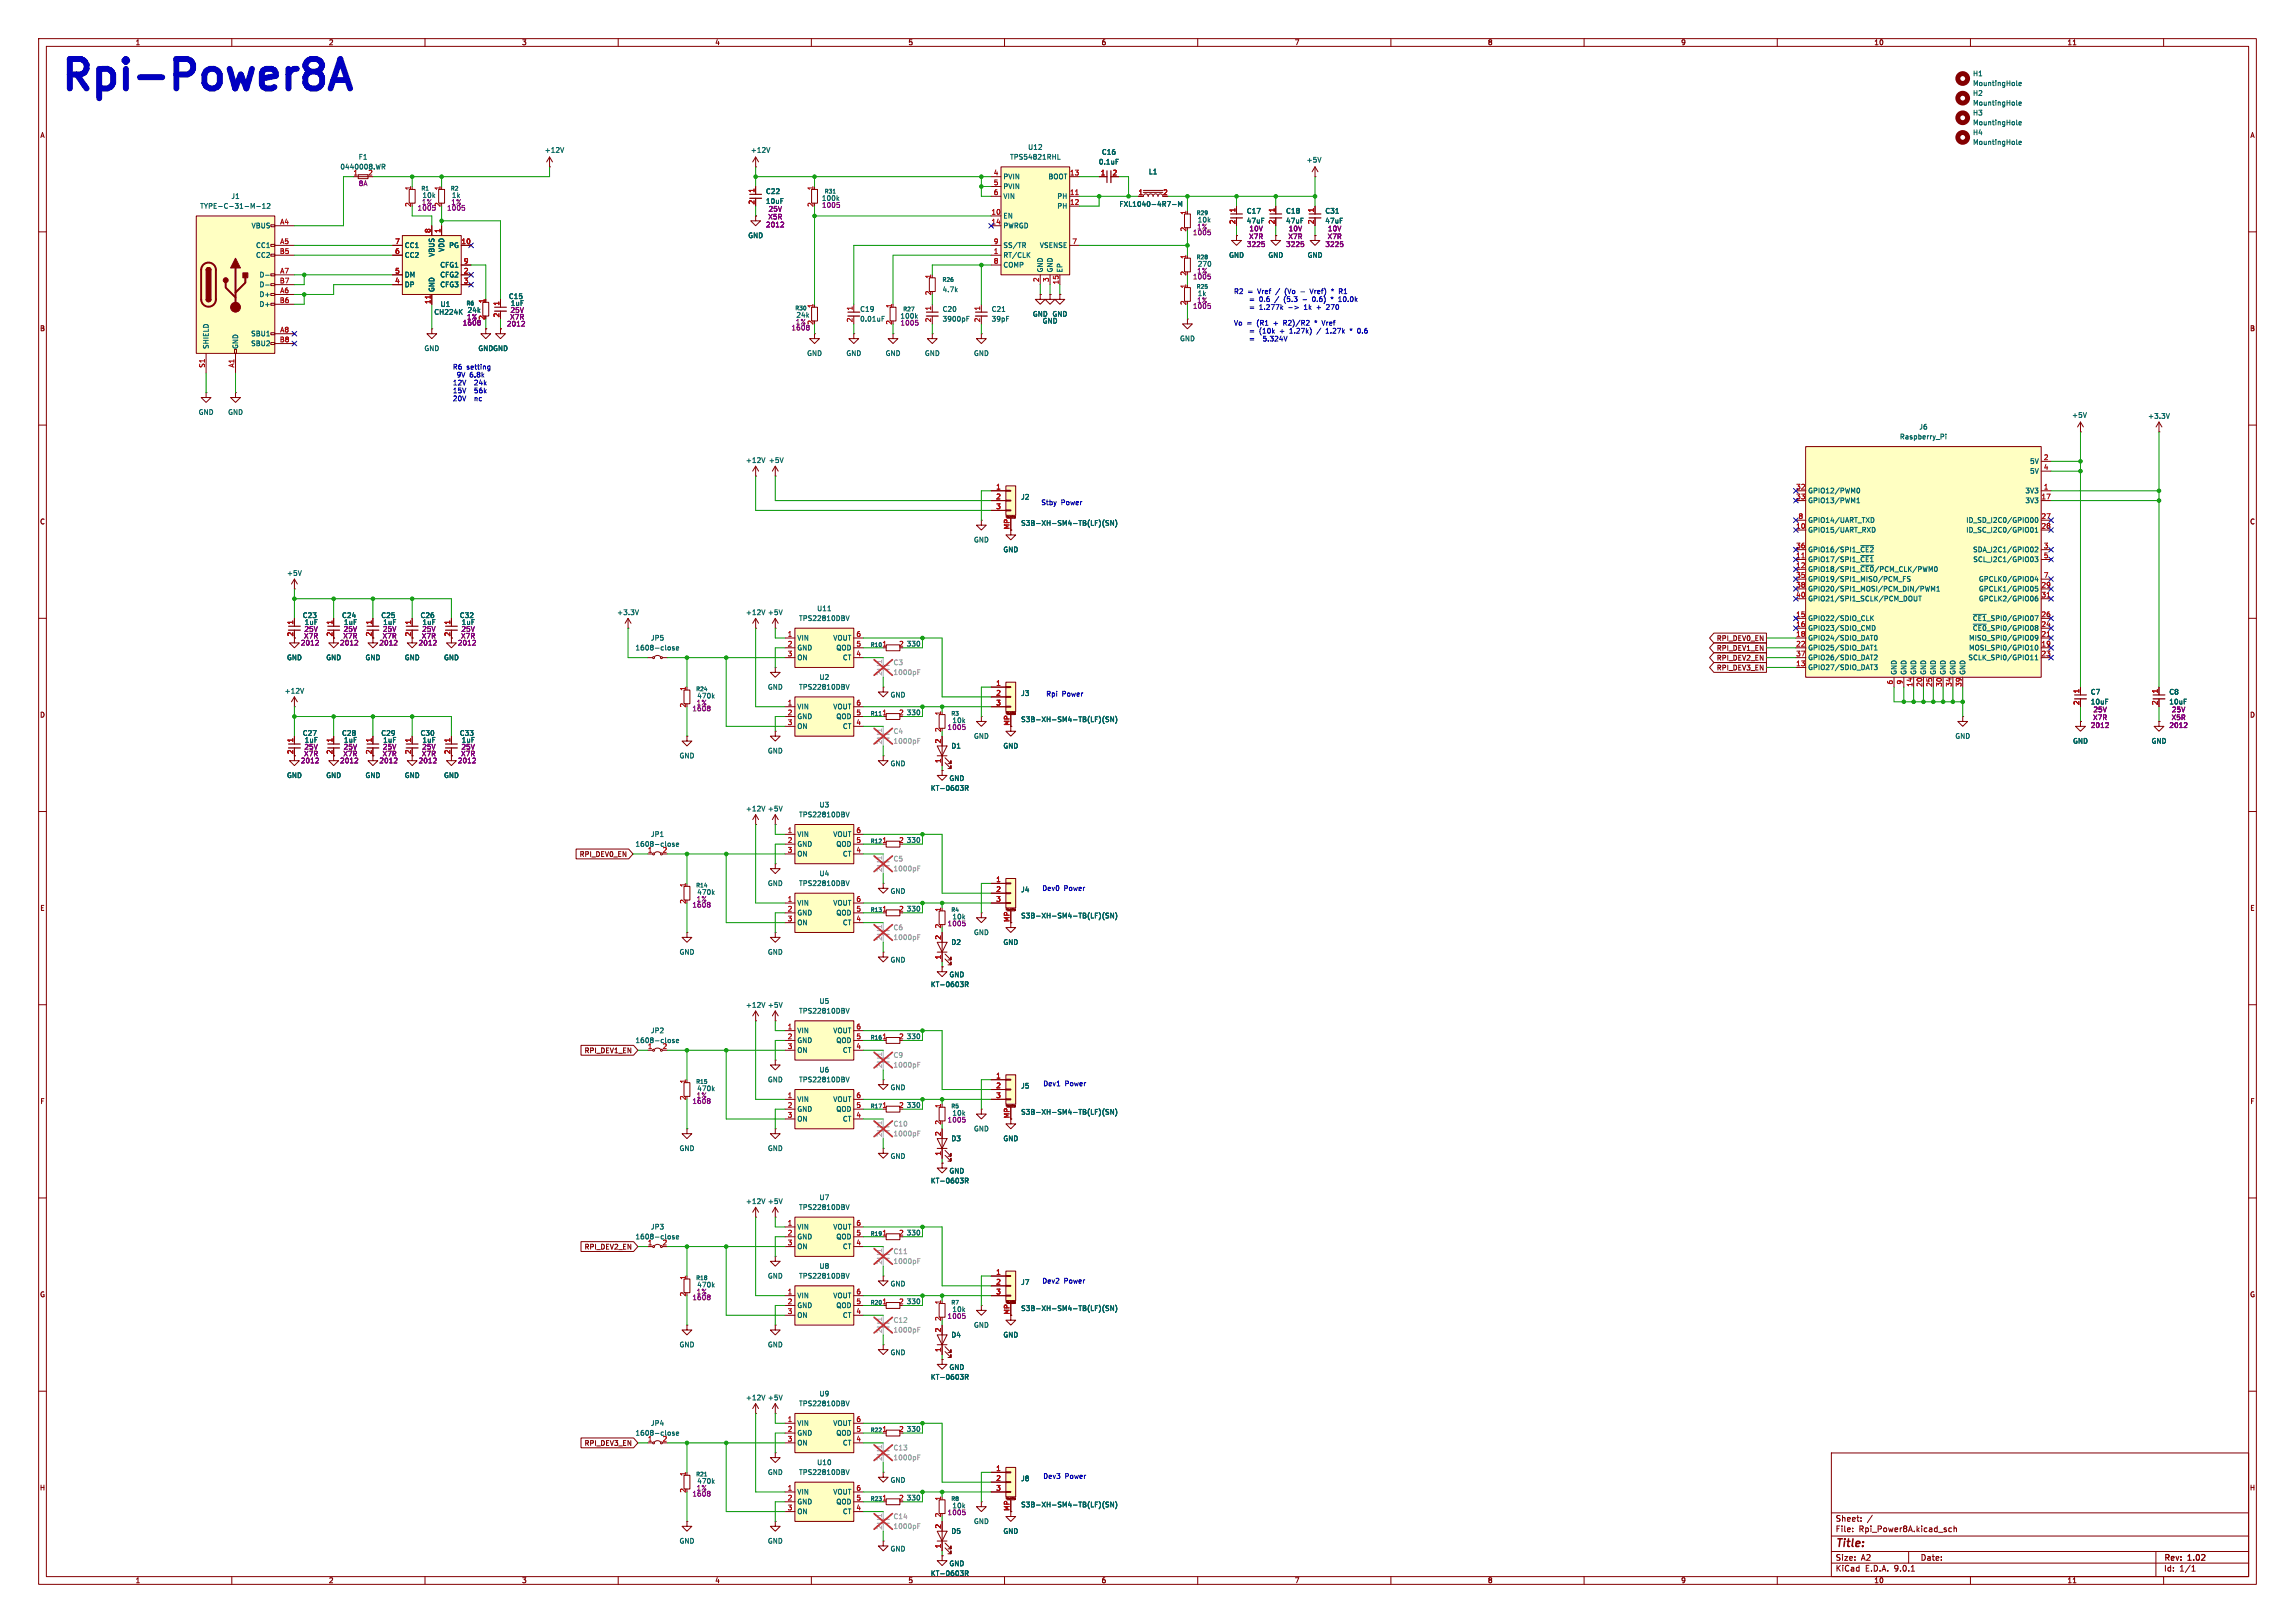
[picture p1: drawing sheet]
<svg xmlns="http://www.w3.org/2000/svg" width="594mm" height="420mm" viewBox="0 0 594 420" stroke-linecap="round" stroke-linejoin="round" font-family="sans-serif">
<defs><g id="words">
<text font-size="10.6" fill="#0000c2" x="15.2" y="27.2">Rpi-Power8A</text>
<text font-size="2.8" fill="#840000" x="475" y="400.9">Title:</text>
<g font-size="2.1" fill="#840000">
<text x="475" y="394">Sheet:</text>
<text x="475" y="396.7">File:</text>
<text x="481.1" y="396.7">Rpi_Power8A.kicad_sch</text>
<text x="475" y="406.9">KiCad</text>
<text x="475" y="404.1">Size:</text>
<text x="481.7" y="404.1">A2</text>
<text x="482.7" y="406.9">E.D.A.</text>
<text x="490.3" y="406.9">9.0.1</text>
<text x="497" y="404.1">Date:</text>
<text x="560" y="404.3">Rev:</text>
<text x="560" y="406.9">Id:</text>
<text x="564.1" y="406.9">1/1</text>
<text x="566.4" y="404.3">1.02</text>
</g>
<g font-size="1.8" fill="#840000">
<text x="35" y="11.9">1</text>
<text x="85" y="11.9">2</text>
<text x="135" y="11.9">3</text>
<text x="185" y="11.9">4</text>
<text x="235" y="11.9">5</text>
<text x="285" y="11.9">6</text>
<text x="335" y="11.9">7</text>
<text x="385" y="11.9">8</text>
<text x="435" y="11.9">9</text>
<text x="485" y="11.9">10</text>
<text x="535" y="11.9">11</text>
<text x="10.3" y="35.9">A</text>
<text x="582.3" y="35.9">A</text>
<text x="10.3" y="85.9">B</text>
<text x="582.3" y="85.9">B</text>
<text x="10.3" y="135.9">C</text>
<text x="582.3" y="135.9">C</text>
<text x="75.9" y="164.8" transform="rotate(-90 75.9 164.8)">2</text>
<text x="86.1" y="164.8" transform="rotate(-90 86.1 164.8)">2</text>
<text x="106.4" y="164.8" transform="rotate(-90 106.4 164.8)">2</text>
<text x="444.2" y="166.1">RPI_DEV0_EN</text>
<text x="444.2" y="168.6">RPI_DEV1_EN</text>
<text x="444.2" y="171.1">RPI_DEV2_EN</text>
<text x="444.2" y="173.7">RPI_DEV3_EN</text>
<text x="10.3" y="185.9">D</text>
<text x="582.3" y="185.9">D</text>
<text x="261.4" y="187.9" transform="rotate(-90 261.4 187.9)">MP</text>
<text x="75.9" y="195.3" transform="rotate(-90 75.9 195.3)">2</text>
<text x="96.3" y="195.3" transform="rotate(-90 96.3 195.3)">2</text>
<text x="106.4" y="195.3" transform="rotate(-90 106.4 195.3)">2</text>
<text x="116.6" y="195.3" transform="rotate(-90 116.6 195.3)">2</text>
<text x="149.9" y="221.9">RPI_DEV0_EN</text>
<text x="10.3" y="235.9">E</text>
<text x="582.3" y="235.9">E</text>
<text x="151.2" y="272.7">RPI_DEV1_EN</text>
<text x="10.3" y="285.9">F</text>
<text x="582.3" y="285.9">F</text>
<text x="261.4" y="289.5" transform="rotate(-90 261.4 289.5)">MP</text>
<text x="151.2" y="323.5">RPI_DEV2_EN</text>
<text x="10.3" y="335.9">G</text>
<text x="582.3" y="335.9">G</text>
<text x="151.2" y="374.3">RPI_DEV3_EN</text>
<text x="10.2" y="385.9">H</text>
<text x="582.2" y="385.9">H</text>
<text x="261.4" y="391.1" transform="rotate(-90 261.4 391.1)">MP</text>
<text x="35" y="409.9">1</text>
<text x="85" y="409.9">2</text>
<text x="135" y="409.9">3</text>
<text x="185" y="409.9">4</text>
<text x="235" y="409.9">5</text>
<text x="285" y="409.9">6</text>
<text x="335" y="409.9">7</text>
<text x="385" y="409.9">8</text>
<text x="435" y="409.9">9</text>
<text x="485" y="409.9">10</text>
<text x="535" y="409.9">11</text>
</g>
<g font-size="1.8" fill="#006464">
<text x="510.5" y="19.9">H1</text>
<text x="510.5" y="22.5">MountingHole</text>
<text x="510.5" y="25">H2</text>
<text x="510.5" y="27.5">MountingHole</text>
<text x="510.5" y="35.2">H4</text>
<text x="510.5" y="30.1">H3</text>
<text x="510.5" y="32.6">MountingHole</text>
<text x="92.7" y="41.5">F1</text>
<text x="140.9" y="39.7">+12V</text>
<text x="194.2" y="39.7">+12V</text>
<text x="261.3" y="41.5">TPS54821RHL</text>
<text x="266" y="39">U12</text>
<text x="285.1" y="40.2">C16</text>
<text x="510.5" y="37.7">MountingHole</text>
<text x="88" y="44">0440008.WR</text>
<text x="91.4" y="45.5">1</text>
<text x="95.2" y="45.5">2</text>
<text x="259.6" y="46.6">PVIN</text>
<text x="271.3" y="46.6">BOOT</text>
<text x="284.3" y="42.8">0.1uF</text>
<text x="297.2" y="45.3">L1</text>
<text x="338.1" y="42.3">+5V</text>
<text x="59.8" y="51.7">J1</text>
<text x="109.2" y="51.4">10k</text>
<text x="198.1" y="50.4">C22</text>
<text x="198.1" y="52.9">10uF</text>
<text x="212.6" y="52.2">100k</text>
<text x="259.6" y="49.1">PVIN</text>
<text x="259.6" y="51.7">VIN</text>
<text x="273.5" y="51.7">PH</text>
<text x="289.6" y="53.7">FXL1040-4R7-M</text>
<text x="51.7" y="54.2">TYPE-C-31-M-12</text>
<text x="65" y="59.3">VBUS</text>
<text x="259.6" y="56.7">EN</text>
<text x="259.6" y="59.3">PWRGD</text>
<text x="273.5" y="54.2">PH</text>
<text x="309.9" y="57.8">10k</text>
<text x="322.6" y="55.5">C17</text>
<text x="322.6" y="58">47uF</text>
<text x="332.7" y="55.5">C18</text>
<text x="332.7" y="58">47uF</text>
<text x="342.9" y="55.5">C31</text>
<text x="342.9" y="58">47uF</text>
<text x="66.2" y="64.4">CC1</text>
<text x="104.6" y="64.4">CC1</text>
<text x="115.2" y="65.3" transform="rotate(-90 115.2 65.3)">VDD</text>
<text x="116.1" y="64.4">PG</text>
<text x="193.5" y="61.8">GND</text>
<text x="259.6" y="64.4">SS/TR</text>
<text x="269" y="64.4">VSENSE</text>
<text x="66.2" y="66.9">CC2</text>
<text x="67.1" y="72">D-</text>
<text x="104.6" y="66.9">CC2</text>
<text x="104.6" y="72">DM</text>
<text x="112.6" y="66.6" transform="rotate(-90 112.6 66.6)">VBUS</text>
<text x="113.8" y="69.4">CFG1</text>
<text x="113.8" y="72">CFG2</text>
<text x="259.6" y="66.9">RT/CLK</text>
<text x="259.6" y="69.4">COMP</text>
<text x="270.1" y="70.6" transform="rotate(-90 270.1 70.6)">GND</text>
<text x="272.6" y="70.6" transform="rotate(-90 272.6 70.6)">GND</text>
<text x="275.2" y="70.6" transform="rotate(-90 275.2 70.6)">EP</text>
<text x="309.9" y="69.2">270</text>
<text x="318" y="66.9">GND</text>
<text x="328.2" y="66.9">GND</text>
<text x="338.3" y="66.9">GND</text>
<text x="67.1" y="74.5">D-</text>
<text x="67.1" y="77.1">D+</text>
<text x="104.6" y="74.5">DP</text>
<text x="112.6" y="75.7" transform="rotate(-90 112.6 75.7)">GND</text>
<text x="113.8" y="74.5">CFG3</text>
<text x="131.6" y="77.6">C15</text>
<text x="243.8" y="75.8">4.7k</text>
<text x="67.1" y="79.6">D+</text>
<text x="112.3" y="81.6">CH224K</text>
<text x="113.9" y="79.6">U1</text>
<text x="120.9" y="81.1">24k</text>
<text x="206" y="82.4">24k</text>
<text x="222.5" y="83.4">0.01uF</text>
<text x="222.5" y="80.9">C19</text>
<text x="232.9" y="82.7">100k</text>
<text x="243.8" y="80.9">C20</text>
<text x="243.8" y="83.4">3900pF</text>
<text x="256.5" y="80.9">C21</text>
<text x="256.5" y="83.4">39pF</text>
<text x="267.2" y="82.1">GND GND</text>
<text x="269.7" y="83.9">GND</text>
<text x="64.9" y="87.2">SBU1</text>
<text x="64.9" y="89.8">SBU2</text>
<text x="305.3" y="88.5">GND</text>
<text x="54.2" y="90.4" transform="rotate(-90 54.2 90.4)">SHIELD</text>
<text x="61.8" y="90.4" transform="rotate(-90 61.8 90.4)">GND</text>
<text x="109.7" y="91">GND</text>
<text x="123.7" y="91">GNDGND</text>
<text x="208.8" y="92.3">GND</text>
<text x="218.9" y="92.3">GND</text>
<text x="229.1" y="92.3">GND</text>
<text x="239.3" y="92.3">GND</text>
<text x="252" y="92.3">GND</text>
<text x="51.3" y="107.5">GND</text>
<text x="58.9" y="107.5">GND</text>
<text x="491.6" y="113.9">Raspberry_Pi</text>
<text x="496.6" y="111.4">J6</text>
<text x="536.2" y="108.3">+5V</text>
<text x="555.9" y="108.6">+3.3V</text>
<text x="192.9" y="120">+12V</text>
<text x="198.9" y="120">+5V</text>
<text x="525.3" y="120.2">5V</text>
<text x="525.3" y="122.8">5V</text>
<text x="264.2" y="129.5">J2</text>
<text x="467.9" y="127.9">GPIO12/PWM0</text>
<text x="467.9" y="130.4">GPIO13/PWM1</text>
<text x="524.1" y="127.9">3V3</text>
<text x="524.1" y="130.4">3V3</text>
<text x="264.2" y="136.2">S3B-XH-SM4-TB(LF)(SN)</text>
<text x="467.9" y="135.5">GPIO14/UART_TXD</text>
<text x="508.8" y="135.5">ID_SD_I2C0/GPIO00</text>
<text x="252" y="140.6">GND</text>
<text x="259.6" y="143.1">GND</text>
<text x="467.9" y="138">GPIO15/UART_RXD</text>
<text x="467.9" y="143.1">GPIO16/SPI1_~{CE2}</text>
<text x="508.8" y="138">ID_SC_I2C0/GPIO01</text>
<text x="510.6" y="143.1">SDA_I2C1/GPIO02</text>
<text x="74.2" y="149.2">+5V</text>
<text x="467.9" y="145.6">GPIO17/SPI1_~{CE1}</text>
<text x="467.9" y="148.2">GPIO18/SPI1_~{CE0}/PCM_CLK/PWM0</text>
<text x="510.6" y="145.6">SCL_I2C1/GPIO03</text>
<text x="467.9" y="150.7">GPIO19/SPI1_MISO/PCM_FS</text>
<text x="467.9" y="153.3">GPIO20/SPI1_MOSI/PCM_DIN/PWM1</text>
<text x="467.9" y="155.8">GPIO21/SPI1_SCLK/PCM_DOUT</text>
<text x="512.1" y="150.7">GPCLK0/GPIO04</text>
<text x="512.1" y="153.3">GPCLK1/GPIO05</text>
<text x="512.1" y="155.8">GPCLK2/GPIO06</text>
<text x="78.2" y="160.1">C23</text>
<text x="88.4" y="160.1">C24</text>
<text x="98.6" y="160.1">C25</text>
<text x="108.7" y="160.1">C26</text>
<text x="118.9" y="160.1">C32</text>
<text x="159.6" y="159.4">+3.3V</text>
<text x="192.9" y="159.4">+12V</text>
<text x="198.6" y="159.4">+5V</text>
<text x="206.7" y="160.9">TPS22810DBV</text>
<text x="211.4" y="158.3">U11</text>
<text x="467.9" y="160.9">GPIO22/SDIO_CLK</text>
<text x="510.5" y="160.9">~{CE1}_SPI0/GPIO07</text>
<text x="168.4" y="166">JP5</text>
<text x="206.2" y="166">VIN</text>
<text x="215.6" y="166">VOUT</text>
<text x="228.3" y="167.4">1</text>
<text x="234.6" y="167.5">330</text>
<text x="467.9" y="163.4">GPIO23/SDIO_CMD</text>
<text x="467.9" y="166">GPIO24/SDIO_DAT0</text>
<text x="509.5" y="166">MISO_SPI0/GPIO09</text>
<text x="510.5" y="163.4">~{CE0}_SPI0/GPIO08</text>
<text x="74.2" y="171">GND</text>
<text x="84.3" y="171">GND</text>
<text x="94.5" y="171">GND</text>
<text x="104.6" y="171">GND</text>
<text x="114.8" y="171">GND</text>
<text x="164.4" y="168.5">1608-close</text>
<text x="206.2" y="168.5">GND</text>
<text x="206.2" y="171">ON</text>
<text x="216.3" y="168.5">QOD</text>
<text x="218" y="171">CT</text>
<text x="467.9" y="168.5">GPIO25/SDIO_DAT1</text>
<text x="467.9" y="171">GPIO26/SDIO_DAT2</text>
<text x="467.9" y="173.6">GPIO27/SDIO_DAT3</text>
<text x="509.3" y="171">SCLK_SPI0/GPIO11</text>
<text x="509.5" y="168.5">MOSI_SPI0/GPIO10</text>
<text x="73.6" y="179.7">+12V</text>
<text x="198.6" y="178.7">GND</text>
<text x="206.7" y="178.7">TPS22810DBV</text>
<text x="212" y="176.1">U2</text>
<text x="491.1" y="174.8" transform="rotate(-90 491.1 174.8)">GND</text>
<text x="493.6" y="174.8" transform="rotate(-90 493.6 174.8)">GND</text>
<text x="496.2" y="174.8" transform="rotate(-90 496.2 174.8)">GND</text>
<text x="498.7" y="174.8" transform="rotate(-90 498.7 174.8)">GND</text>
<text x="501.2" y="174.8" transform="rotate(-90 501.2 174.8)">GND</text>
<text x="503.8" y="174.8" transform="rotate(-90 503.8 174.8)">GND</text>
<text x="506.3" y="174.8" transform="rotate(-90 506.3 174.8)">GND</text>
<text x="508.9" y="174.8" transform="rotate(-90 508.9 174.8)">GND</text>
<text x="541" y="179.9">C7</text>
<text x="561.3" y="179.9">C8</text>
<text x="180.3" y="180.9">470k</text>
<text x="206.2" y="183.7">VIN</text>
<text x="215.6" y="183.7">VOUT</text>
<text x="230.4" y="180.7">GND</text>
<text x="234.6" y="185.3">330</text>
<text x="264.2" y="180.3">J3</text>
<text x="541" y="182.5">10uF</text>
<text x="561.3" y="182.5">10uF</text>
<text x="78.2" y="190.6">C27</text>
<text x="88.4" y="190.6">C28</text>
<text x="98.6" y="190.6">C29</text>
<text x="108.7" y="190.6">C30</text>
<text x="118.9" y="190.6">C33</text>
<text x="206.2" y="186.3">GND</text>
<text x="206.2" y="188.8">ON</text>
<text x="216.3" y="186.3">QOD</text>
<text x="218" y="188.8">CT</text>
<text x="252" y="191.4">GND</text>
<text x="264.2" y="187">S3B-XH-SM4-TB(LF)(SN)</text>
<text x="506" y="191.4">GND</text>
<text x="175.8" y="196.4">GND</text>
<text x="198.6" y="195.2">GND</text>
<text x="246.1" y="193.9">D1</text>
<text x="259.6" y="193.9">GND</text>
<text x="536.4" y="192.6">GND</text>
<text x="556.8" y="192.6">GND</text>
<text x="74.2" y="201.5">GND</text>
<text x="84.3" y="201.5">GND</text>
<text x="94.5" y="201.5">GND</text>
<text x="104.6" y="201.5">GND</text>
<text x="114.8" y="201.5">GND</text>
<text x="230.4" y="198.5">GND</text>
<text x="245.6" y="202.3">GND</text>
<text x="212" y="209.1">U3</text>
<text x="240.8" y="204.8">KT-0603R</text>
<text x="192.9" y="210.2">+12V</text>
<text x="198.6" y="210.2">+5V</text>
<text x="206.7" y="211.7">TPS22810DBV</text>
<text x="164.4" y="219.3">1608-close</text>
<text x="167.6" y="220.7">1</text>
<text x="168.4" y="216.8">JP1</text>
<text x="171.4" y="220.7">2</text>
<text x="206.2" y="216.8">VIN</text>
<text x="206.2" y="219.3">GND</text>
<text x="206.2" y="221.8">ON</text>
<text x="215.6" y="216.8">VOUT</text>
<text x="216.3" y="219.3">QOD</text>
<text x="218" y="221.8">CT</text>
<text x="228.3" y="218.2">1</text>
<text x="234.6" y="218.3">330</text>
<text x="212" y="226.9">U4</text>
<text x="180.3" y="231.7">470k</text>
<text x="198.6" y="229.5">GND</text>
<text x="206.7" y="229.5">TPS22810DBV</text>
<text x="230.4" y="231.5">GND</text>
<text x="264.2" y="231.1">J4</text>
<text x="206.2" y="234.5">VIN</text>
<text x="206.2" y="237.1">GND</text>
<text x="206.2" y="239.6">ON</text>
<text x="215.6" y="234.5">VOUT</text>
<text x="216.3" y="237.1">QOD</text>
<text x="218" y="239.6">CT</text>
<text x="228.3" y="236">1</text>
<text x="234.6" y="236.1">330</text>
<text x="264.2" y="237.8">S3B-XH-SM4-TB(LF)(SN)</text>
<text x="246.1" y="244.7">D2</text>
<text x="252" y="242.2">GND</text>
<text x="259.6" y="244.7">GND</text>
<text x="175.8" y="247.2">GND</text>
<text x="198.6" y="247.2">GND</text>
<text x="230.4" y="249.3">GND</text>
<text x="240.8" y="255.6">KT-0603R</text>
<text x="245.6" y="253.1">GND</text>
<text x="192.9" y="261">+12V</text>
<text x="198.6" y="261">+5V</text>
<text x="206.7" y="262.5">TPS22810DBV</text>
<text x="212" y="259.9">U5</text>
<text x="168.4" y="267.6">JP2</text>
<text x="206.2" y="267.6">VIN</text>
<text x="215.6" y="267.6">VOUT</text>
<text x="228.3" y="269">1</text>
<text x="234.6" y="269.1">330</text>
<text x="164.4" y="270.1">1608-close</text>
<text x="167.6" y="271.5">1</text>
<text x="171.4" y="271.5">2</text>
<text x="206.2" y="270.1">GND</text>
<text x="206.2" y="272.6">ON</text>
<text x="216.3" y="270.1">QOD</text>
<text x="218" y="272.6">CT</text>
<text x="198.6" y="280.3">GND</text>
<text x="206.7" y="280.3">TPS22810DBV</text>
<text x="212" y="277.7">U6</text>
<text x="264.2" y="281.9">J5</text>
<text x="180.3" y="282.5">470k</text>
<text x="206.2" y="285.3">VIN</text>
<text x="206.2" y="287.9">GND</text>
<text x="215.6" y="285.3">VOUT</text>
<text x="216.3" y="287.9">QOD</text>
<text x="230.4" y="282.3">GND</text>
<text x="234.6" y="286.9">330</text>
<text x="206.2" y="290.4">ON</text>
<text x="218" y="290.4">CT</text>
<text x="252" y="293">GND</text>
<text x="264.2" y="288.6">S3B-XH-SM4-TB(LF)(SN)</text>
<text x="175.8" y="298">GND</text>
<text x="198.6" y="298">GND</text>
<text x="246.1" y="295.5">D3</text>
<text x="259.6" y="295.5">GND</text>
<text x="230.4" y="300.1">GND</text>
<text x="245.6" y="303.9">GND</text>
<text x="192.9" y="311.8">+12V</text>
<text x="198.6" y="311.8">+5V</text>
<text x="212" y="310.7">U7</text>
<text x="240.8" y="306.4">KT-0603R</text>
<text x="206.7" y="313.3">TPS22810DBV</text>
<text x="164.4" y="320.9">1608-close</text>
<text x="167.6" y="322.3">1</text>
<text x="168.4" y="318.4">JP3</text>
<text x="171.4" y="322.3">2</text>
<text x="206.2" y="318.4">VIN</text>
<text x="206.2" y="320.9">GND</text>
<text x="206.2" y="323.4">ON</text>
<text x="215.6" y="318.4">VOUT</text>
<text x="216.3" y="320.9">QOD</text>
<text x="218" y="323.4">CT</text>
<text x="228.3" y="319.8">1</text>
<text x="234.6" y="319.9">330</text>
<text x="212" y="328.5">U8</text>
<text x="180.3" y="333.3">470k</text>
<text x="198.6" y="331.1">GND</text>
<text x="206.7" y="331.1">TPS22810DBV</text>
<text x="230.4" y="333.1">GND</text>
<text x="264.2" y="332.7">J7</text>
<text x="206.2" y="336.1">VIN</text>
<text x="206.2" y="338.7">GND</text>
<text x="206.2" y="341.2">ON</text>
<text x="215.6" y="336.1">VOUT</text>
<text x="216.3" y="338.7">QOD</text>
<text x="218" y="341.2">CT</text>
<text x="228.3" y="337.6">1</text>
<text x="234.6" y="337.7">330</text>
<text x="264.2" y="339.4">S3B-XH-SM4-TB(LF)(SN)</text>
<text x="246.1" y="346.3">D4</text>
<text x="252" y="343.8">GND</text>
<text x="259.6" y="346.3">GND</text>
<text x="175.8" y="348.8">GND</text>
<text x="198.6" y="348.8">GND</text>
<text x="230.4" y="350.9">GND</text>
<text x="240.8" y="357.2">KT-0603R</text>
<text x="245.6" y="354.7">GND</text>
<text x="192.9" y="362.6">+12V</text>
<text x="198.6" y="362.6">+5V</text>
<text x="206.7" y="364.1">TPS22810DBV</text>
<text x="212" y="361.5">U9</text>
<text x="164.4" y="371.7">1608-close</text>
<text x="168.4" y="369.2">JP4</text>
<text x="206.2" y="369.2">VIN</text>
<text x="206.2" y="371.7">GND</text>
<text x="215.6" y="369.2">VOUT</text>
<text x="216.3" y="371.7">QOD</text>
<text x="228.3" y="370.6">1</text>
<text x="234.6" y="370.7">330</text>
<text x="167.6" y="373.1">1</text>
<text x="171.4" y="373.1">2</text>
<text x="206.2" y="374.2">ON</text>
<text x="218" y="374.2">CT</text>
<text x="198.6" y="381.9">GND</text>
<text x="206.7" y="381.9">TPS22810DBV</text>
<text x="211.4" y="379.3">U10</text>
<text x="230.4" y="383.9">GND</text>
<text x="264.2" y="383.5">J8</text>
<text x="180.3" y="384.1">470k</text>
<text x="206.2" y="386.9">VIN</text>
<text x="206.2" y="389.5">GND</text>
<text x="215.6" y="386.9">VOUT</text>
<text x="216.3" y="389.5">QOD</text>
<text x="228.3" y="388.4">1</text>
<text x="234.6" y="388.5">330</text>
<text x="206.2" y="392">ON</text>
<text x="218" y="392">CT</text>
<text x="252" y="394.6">GND</text>
<text x="264.2" y="390.2">S3B-XH-SM4-TB(LF)(SN)</text>
<text x="175.8" y="399.6">GND</text>
<text x="198.6" y="399.6">GND</text>
<text x="230.4" y="401.7">GND</text>
<text x="246.1" y="397.1">D5</text>
<text x="259.6" y="397.1">GND</text>
<text x="245.6" y="405.5">GND</text>
<text x="240.8" y="408">KT-0603R</text>
</g>
<g font-size="1.8" fill="#a90000">
<text x="257.1" y="45.5">4</text>
<text x="276.8" y="45.5">13</text>
<text x="284.8" y="45.5">1</text>
<text x="287.8" y="45.5">2</text>
<text x="106.4" y="53.7" transform="rotate(-90 106.4 53.7)">2</text>
<text x="106.4" y="49.3" transform="rotate(-90 106.4 49.3)">1</text>
<text x="114" y="53.7" transform="rotate(-90 114 53.7)">2</text>
<text x="114" y="49.3" transform="rotate(-90 114 49.3)">1</text>
<text x="195.3" y="53" transform="rotate(-90 195.3 53)">2</text>
<text x="195.3" y="50" transform="rotate(-90 195.3 50)">1</text>
<text x="210.6" y="53.7" transform="rotate(-90 210.6 53.7)">2</text>
<text x="210.6" y="49.3" transform="rotate(-90 210.6 49.3)">1</text>
<text x="257.1" y="48">5</text>
<text x="257.1" y="50.5">6</text>
<text x="276.8" y="50.5">11</text>
<text x="276.8" y="53.1">12</text>
<text x="294.6" y="50.5">1</text>
<text x="300.9" y="50.5">2</text>
<text x="72.4" y="58.2">A4</text>
<text x="256.5" y="55.6">10</text>
<text x="256.5" y="58.2">14</text>
<text x="307.1" y="55.7" transform="rotate(-90 307.1 55.7)">1</text>
<text x="319.8" y="58.1" transform="rotate(-90 319.8 58.1)">2</text>
<text x="319.8" y="55.1" transform="rotate(-90 319.8 55.1)">1</text>
<text x="329.9" y="58.1" transform="rotate(-90 329.9 58.1)">2</text>
<text x="329.9" y="55.1" transform="rotate(-90 329.9 55.1)">1</text>
<text x="340.1" y="58.1" transform="rotate(-90 340.1 58.1)">2</text>
<text x="340.1" y="55.1" transform="rotate(-90 340.1 55.1)">1</text>
<text x="72.3" y="65.8">B5</text>
<text x="72.4" y="63.2">A5</text>
<text x="102.2" y="63.2">7</text>
<text x="102.2" y="65.8">6</text>
<text x="111.5" y="60.4" transform="rotate(-90 111.5 60.4)">8</text>
<text x="114" y="60.4" transform="rotate(-90 114 60.4)">1</text>
<text x="119.3" y="63.2">10</text>
<text x="257.1" y="63.2">9</text>
<text x="257.1" y="65.8">1</text>
<text x="277.4" y="63.2">7</text>
<text x="307.1" y="60" transform="rotate(-90 307.1 60)">2</text>
<text x="72.4" y="70.9">A7</text>
<text x="102.2" y="70.9">5</text>
<text x="119.9" y="68.3">9</text>
<text x="119.9" y="70.9">2</text>
<text x="257.1" y="68.3">8</text>
<text x="307.1" y="71.4" transform="rotate(-90 307.1 71.4)">2</text>
<text x="307.1" y="67.1" transform="rotate(-90 307.1 67.1)">1</text>
<text x="72.3" y="73.4">B7</text>
<text x="72.4" y="75.9">A6</text>
<text x="102.2" y="73.4">4</text>
<text x="119.9" y="73.4">3</text>
<text x="241" y="76.5" transform="rotate(-90 241 76.5)">2</text>
<text x="241" y="72.2" transform="rotate(-90 241 72.2)">1</text>
<text x="269" y="73.1" transform="rotate(-90 269 73.1)">2</text>
<text x="271.5" y="73.1" transform="rotate(-90 271.5 73.1)">3</text>
<text x="274.1" y="73.7" transform="rotate(-90 274.1 73.7)">15</text>
<text x="307.1" y="74.7" transform="rotate(-90 307.1 74.7)">1</text>
<text x="72.3" y="78.5">B6</text>
<text x="111.5" y="78.8" transform="rotate(-90 111.5 78.8)">11</text>
<text x="125.5" y="82.9" transform="rotate(-90 125.5 82.9)">2</text>
<text x="125.5" y="78.6" transform="rotate(-90 125.5 78.6)">1</text>
<text x="129.3" y="82.2" transform="rotate(-90 129.3 82.2)">2</text>
<text x="129.3" y="79.2" transform="rotate(-90 129.3 79.2)">1</text>
<text x="210.6" y="79.8" transform="rotate(-90 210.6 79.8)">1</text>
<text x="220.7" y="83.5" transform="rotate(-90 220.7 83.5)">2</text>
<text x="220.7" y="80.5" transform="rotate(-90 220.7 80.5)">1</text>
<text x="230.9" y="79.8" transform="rotate(-90 230.9 79.8)">1</text>
<text x="241" y="83.5" transform="rotate(-90 241 83.5)">2</text>
<text x="241" y="80.5" transform="rotate(-90 241 80.5)">1</text>
<text x="253.7" y="83.5" transform="rotate(-90 253.7 83.5)">2</text>
<text x="253.7" y="80.5" transform="rotate(-90 253.7 80.5)">1</text>
<text x="307.1" y="79.1" transform="rotate(-90 307.1 79.1)">2</text>
<text x="72.3" y="88.6">B8</text>
<text x="72.4" y="86.1">A8</text>
<text x="230.9" y="84.1" transform="rotate(-90 230.9 84.1)">2</text>
<text x="53.1" y="95.3" transform="rotate(-90 53.1 95.3)">S1</text>
<text x="60.7" y="95.2" transform="rotate(-90 60.7 95.2)">A1</text>
<text x="528.9" y="119.1">2</text>
<text x="528.9" y="121.7">4</text>
<text x="257.7" y="126.7">1</text>
<text x="257.7" y="129.3">2</text>
<text x="257.7" y="131.8">3</text>
<text x="464.8" y="126.7">32</text>
<text x="464.8" y="129.3">33</text>
<text x="528.3" y="129.3">17</text>
<text x="528.9" y="126.7">1</text>
<text x="261.4" y="137.1" transform="rotate(-90 261.4 137.1)">MP</text>
<text x="464.8" y="136.9">10</text>
<text x="465.4" y="134.4">8</text>
<text x="528.3" y="134.4">27</text>
<text x="528.3" y="136.9">28</text>
<text x="464.8" y="142">36</text>
<text x="528.9" y="142">3</text>
<text x="464.8" y="144.5">11</text>
<text x="464.8" y="147.1">12</text>
<text x="464.8" y="149.6">35</text>
<text x="528.9" y="144.5">5</text>
<text x="528.9" y="149.6">7</text>
<text x="464.8" y="152.1">38</text>
<text x="464.8" y="154.7">40</text>
<text x="528.3" y="152.1">29</text>
<text x="528.3" y="154.7">31</text>
<text x="75.9" y="161.7" transform="rotate(-90 75.9 161.7)">1</text>
<text x="86.1" y="161.7" transform="rotate(-90 86.1 161.7)">1</text>
<text x="96.3" y="161.7" transform="rotate(-90 96.3 161.7)">1</text>
<text x="106.4" y="161.7" transform="rotate(-90 106.4 161.7)">1</text>
<text x="116.6" y="161.7" transform="rotate(-90 116.6 161.7)">1</text>
<text x="464.8" y="159.8">15</text>
<text x="528.3" y="159.8">26</text>
<text x="96.3" y="164.8" transform="rotate(-90 96.3 164.8)">2</text>
<text x="116.6" y="164.8" transform="rotate(-90 116.6 164.8)">2</text>
<text x="203.8" y="164.8">1</text>
<text x="203.8" y="167.4">2</text>
<text x="221.5" y="164.8">6</text>
<text x="221.5" y="167.4">5</text>
<text x="232.6" y="167.4">2</text>
<text x="464.8" y="162.3">16</text>
<text x="464.8" y="164.8">18</text>
<text x="464.8" y="167.4">22</text>
<text x="528.3" y="162.3">24</text>
<text x="528.3" y="164.8">21</text>
<text x="528.3" y="167.4">19</text>
<text x="203.8" y="169.9">3</text>
<text x="221.5" y="169.9">4</text>
<text x="464.8" y="169.9">37</text>
<text x="464.8" y="172.5">13</text>
<text x="528.3" y="169.9">23</text>
<text x="177.5" y="178.9" transform="rotate(-90 177.5 178.9)">1</text>
<text x="257.7" y="177.5">1</text>
<text x="490" y="177.2" transform="rotate(-90 490 177.2)">6</text>
<text x="492.5" y="177.2" transform="rotate(-90 492.5 177.2)">9</text>
<text x="495" y="177.8" transform="rotate(-90 495 177.8)">14</text>
<text x="497.6" y="177.8" transform="rotate(-90 497.6 177.8)">20</text>
<text x="500.1" y="177.8" transform="rotate(-90 500.1 177.8)">25</text>
<text x="502.7" y="177.8" transform="rotate(-90 502.7 177.8)">30</text>
<text x="505.2" y="177.8" transform="rotate(-90 505.2 177.8)">34</text>
<text x="507.7" y="177.8" transform="rotate(-90 507.7 177.8)">39</text>
<text x="538.2" y="179.5" transform="rotate(-90 538.2 179.5)">1</text>
<text x="558.5" y="179.5" transform="rotate(-90 558.5 179.5)">1</text>
<text x="177.5" y="183.2" transform="rotate(-90 177.5 183.2)">2</text>
<text x="203.8" y="182.6">1</text>
<text x="203.8" y="185.2">2</text>
<text x="221.5" y="182.6">6</text>
<text x="221.5" y="185.2">5</text>
<text x="228.3" y="185.2">1</text>
<text x="232.6" y="185.2">2</text>
<text x="243.6" y="185.2" transform="rotate(-90 243.6 185.2)">1</text>
<text x="257.7" y="180.1">2</text>
<text x="257.7" y="182.6">3</text>
<text x="538.2" y="182.6" transform="rotate(-90 538.2 182.6)">2</text>
<text x="558.5" y="182.6" transform="rotate(-90 558.5 182.6)">2</text>
<text x="203.8" y="187.7">3</text>
<text x="221.5" y="187.7">4</text>
<text x="243.6" y="189.6" transform="rotate(-90 243.6 189.6)">2</text>
<text x="75.9" y="192.2" transform="rotate(-90 75.9 192.2)">1</text>
<text x="86.1" y="195.3" transform="rotate(-90 86.1 195.3)">2</text>
<text x="86.1" y="192.2" transform="rotate(-90 86.1 192.2)">1</text>
<text x="96.3" y="192.2" transform="rotate(-90 96.3 192.2)">1</text>
<text x="106.4" y="192.2" transform="rotate(-90 106.4 192.2)">1</text>
<text x="116.6" y="192.2" transform="rotate(-90 116.6 192.2)">1</text>
<text x="243.6" y="197.6" transform="rotate(-90 243.6 197.6)">1</text>
<text x="243.6" y="192.5" transform="rotate(-90 243.6 192.5)">2</text>
<text x="203.8" y="215.6">1</text>
<text x="221.5" y="215.6">6</text>
<text x="203.8" y="218.2">2</text>
<text x="203.8" y="220.7">3</text>
<text x="221.5" y="218.2">5</text>
<text x="221.5" y="220.7">4</text>
<text x="232.6" y="218.2">2</text>
<text x="177.5" y="229.7" transform="rotate(-90 177.5 229.7)">1</text>
<text x="203.8" y="233.4">1</text>
<text x="221.5" y="233.4">6</text>
<text x="257.7" y="228.3">1</text>
<text x="257.7" y="230.9">2</text>
<text x="257.7" y="233.4">3</text>
<text x="177.5" y="234" transform="rotate(-90 177.5 234)">2</text>
<text x="203.8" y="236">2</text>
<text x="203.8" y="238.5">3</text>
<text x="221.5" y="236">5</text>
<text x="221.5" y="238.5">4</text>
<text x="232.6" y="236">2</text>
<text x="243.6" y="236" transform="rotate(-90 243.6 236)">1</text>
<text x="261.4" y="238.7" transform="rotate(-90 261.4 238.7)">MP</text>
<text x="243.6" y="243.3" transform="rotate(-90 243.6 243.3)">2</text>
<text x="243.6" y="240.4" transform="rotate(-90 243.6 240.4)">2</text>
<text x="243.6" y="248.4" transform="rotate(-90 243.6 248.4)">1</text>
<text x="203.8" y="266.4">1</text>
<text x="203.8" y="269">2</text>
<text x="221.5" y="266.4">6</text>
<text x="221.5" y="269">5</text>
<text x="232.6" y="269">2</text>
<text x="203.8" y="271.5">3</text>
<text x="221.5" y="271.5">4</text>
<text x="177.5" y="280.5" transform="rotate(-90 177.5 280.5)">1</text>
<text x="257.7" y="279.1">1</text>
<text x="257.7" y="281.7">2</text>
<text x="177.5" y="284.8" transform="rotate(-90 177.5 284.8)">2</text>
<text x="203.8" y="284.2">1</text>
<text x="203.8" y="286.8">2</text>
<text x="221.5" y="284.2">6</text>
<text x="221.5" y="286.8">5</text>
<text x="228.3" y="286.8">1</text>
<text x="232.6" y="286.8">2</text>
<text x="243.6" y="286.8" transform="rotate(-90 243.6 286.8)">1</text>
<text x="257.7" y="284.2">3</text>
<text x="203.8" y="289.3">3</text>
<text x="221.5" y="289.3">4</text>
<text x="243.6" y="291.2" transform="rotate(-90 243.6 291.2)">2</text>
<text x="243.6" y="299.2" transform="rotate(-90 243.6 299.2)">1</text>
<text x="243.6" y="294.1" transform="rotate(-90 243.6 294.1)">2</text>
<text x="203.8" y="317.2">1</text>
<text x="221.5" y="317.2">6</text>
<text x="203.8" y="319.8">2</text>
<text x="203.8" y="322.3">3</text>
<text x="221.5" y="319.8">5</text>
<text x="221.5" y="322.3">4</text>
<text x="232.6" y="319.8">2</text>
<text x="257.7" y="329.9">1</text>
<text x="177.5" y="335.6" transform="rotate(-90 177.5 335.6)">2</text>
<text x="177.5" y="331.3" transform="rotate(-90 177.5 331.3)">1</text>
<text x="203.8" y="335">1</text>
<text x="221.5" y="335">6</text>
<text x="257.7" y="332.5">2</text>
<text x="257.7" y="335">3</text>
<text x="203.8" y="337.6">2</text>
<text x="203.8" y="340.1">3</text>
<text x="221.5" y="337.6">5</text>
<text x="221.5" y="340.1">4</text>
<text x="232.6" y="337.6">2</text>
<text x="243.6" y="342" transform="rotate(-90 243.6 342)">2</text>
<text x="243.6" y="337.6" transform="rotate(-90 243.6 337.6)">1</text>
<text x="261.4" y="340.3" transform="rotate(-90 261.4 340.3)">MP</text>
<text x="243.6" y="344.9" transform="rotate(-90 243.6 344.9)">2</text>
<text x="243.6" y="350" transform="rotate(-90 243.6 350)">1</text>
<text x="203.8" y="368">1</text>
<text x="203.8" y="370.6">2</text>
<text x="221.5" y="368">6</text>
<text x="221.5" y="370.6">5</text>
<text x="232.6" y="370.6">2</text>
<text x="203.8" y="373.1">3</text>
<text x="221.5" y="373.1">4</text>
<text x="177.5" y="382.1" transform="rotate(-90 177.5 382.1)">1</text>
<text x="257.7" y="380.7">1</text>
<text x="257.7" y="383.3">2</text>
<text x="177.5" y="386.4" transform="rotate(-90 177.5 386.4)">2</text>
<text x="203.8" y="385.8">1</text>
<text x="203.8" y="388.4">2</text>
<text x="221.5" y="385.8">6</text>
<text x="221.5" y="388.4">5</text>
<text x="232.6" y="388.4">2</text>
<text x="243.6" y="388.4" transform="rotate(-90 243.6 388.4)">1</text>
<text x="257.7" y="385.8">3</text>
<text x="203.8" y="390.9">3</text>
<text x="221.5" y="390.9">4</text>
<text x="243.6" y="395.7" transform="rotate(-90 243.6 395.7)">2</text>
<text x="243.6" y="392.8" transform="rotate(-90 243.6 392.8)">2</text>
<text x="243.6" y="400.8" transform="rotate(-90 243.6 400.8)">1</text>
</g>
<g font-size="1.8" fill="#840084">
<text x="92.7" y="48.4">8A</text>
<text x="109.1" y="53.2">1%</text>
<text x="116.7" y="53.2">1%</text>
<text x="116.8" y="51.4">1k</text>
<text x="212.6" y="53.9">1005</text>
<text x="108" y="54.7">1005</text>
<text x="115.6" y="54.7">1005</text>
<text x="198.1" y="59">2012</text>
<text x="198.7" y="57">X5R</text>
<text x="198.8" y="55">25V</text>
<text x="309.7" y="59.5">1%</text>
<text x="308.6" y="61.1">1005</text>
<text x="322.6" y="64.1">3225</text>
<text x="323.2" y="62.1">X7R</text>
<text x="323.3" y="60">10V</text>
<text x="332.8" y="64.1">3225</text>
<text x="333.3" y="62.1">X7R</text>
<text x="333.4" y="60">10V</text>
<text x="342.9" y="64.1">3225</text>
<text x="343.5" y="62.1">X7R</text>
<text x="343.6" y="60">10V</text>
<text x="309.7" y="71">1%</text>
<text x="308.6" y="72.5">1005</text>
<text x="309.9" y="76.8">1k</text>
<text x="120.7" y="82.9">1%</text>
<text x="131.9" y="82.9">X7R</text>
<text x="132" y="81.1">25V</text>
<text x="132.1" y="79.3">1uF</text>
<text x="308.6" y="80.1">1005</text>
<text x="309.7" y="78.6">1%</text>
<text x="119.7" y="84.4">1608</text>
<text x="131.1" y="84.7">2012</text>
<text x="204.7" y="85.7">1608</text>
<text x="205.8" y="84.2">1%</text>
<text x="210.6" y="84.1" transform="rotate(-90 210.6 84.1)">2</text>
<text x="232.9" y="84.4">1005</text>
<text x="78.7" y="161.9">1uF</text>
<text x="88.9" y="161.9">1uF</text>
<text x="99.1" y="161.9">1uF</text>
<text x="109.2" y="161.9">1uF</text>
<text x="119.4" y="161.9">1uF</text>
<text x="77.7" y="167.2">2012</text>
<text x="78.6" y="165.5">X7R</text>
<text x="78.7" y="163.7">25V</text>
<text x="87.9" y="167.2">2012</text>
<text x="88.7" y="165.5">X7R</text>
<text x="88.8" y="163.7">25V</text>
<text x="98.1" y="167.2">2012</text>
<text x="98.9" y="165.5">X7R</text>
<text x="99" y="163.7">25V</text>
<text x="108.2" y="167.2">2012</text>
<text x="109.1" y="165.5">X7R</text>
<text x="109.1" y="163.7">25V</text>
<text x="118.4" y="167.2">2012</text>
<text x="119.2" y="165.5">X7R</text>
<text x="119.3" y="163.7">25V</text>
<text x="179.1" y="184.3">1608</text>
<text x="180.2" y="182.7">1%</text>
<text x="541.7" y="184.5">25V</text>
<text x="562" y="184.5">25V</text>
<text x="245.1" y="189.1">1005</text>
<text x="246.4" y="187.3">10k</text>
<text x="541" y="188.6">2012</text>
<text x="541.6" y="186.5">X7R</text>
<text x="561.4" y="188.6">2012</text>
<text x="561.9" y="186.5">X5R</text>
<text x="77.7" y="197.7">2012</text>
<text x="78.6" y="195.9">X7R</text>
<text x="78.7" y="194.2">25V</text>
<text x="78.7" y="192.4">1uF</text>
<text x="87.9" y="197.7">2012</text>
<text x="88.7" y="195.9">X7R</text>
<text x="88.8" y="194.2">25V</text>
<text x="88.9" y="192.4">1uF</text>
<text x="98.1" y="197.7">2012</text>
<text x="98.9" y="195.9">X7R</text>
<text x="99" y="194.2">25V</text>
<text x="99.1" y="192.4">1uF</text>
<text x="108.2" y="197.7">2012</text>
<text x="109.1" y="195.9">X7R</text>
<text x="109.1" y="194.2">25V</text>
<text x="109.2" y="192.4">1uF</text>
<text x="118.4" y="197.7">2012</text>
<text x="119.2" y="195.9">X7R</text>
<text x="119.3" y="194.2">25V</text>
<text x="119.4" y="192.4">1uF</text>
<text x="180.2" y="233.5">1%</text>
<text x="179.1" y="235.1">1608</text>
<text x="245.1" y="239.9">1005</text>
<text x="246.4" y="238.1">10k</text>
<text x="179.1" y="285.9">1608</text>
<text x="180.2" y="284.3">1%</text>
<text x="245.1" y="290.7">1005</text>
<text x="246.4" y="288.9">10k</text>
<text x="180.2" y="335.1">1%</text>
<text x="179.1" y="336.7">1608</text>
<text x="245.1" y="341.5">1005</text>
<text x="246.4" y="339.7">10k</text>
<text x="179.1" y="387.5">1608</text>
<text x="180.2" y="385.9">1%</text>
<text x="245.1" y="392.3">1005</text>
<text x="246.4" y="390.5">10k</text>
</g>
<g font-size="1.8" fill="#0000c2">
<text x="319.3" y="76.4">R2</text>
<text x="322.9" y="76.4">=</text>
<text x="325.7" y="76.4">Vref</text>
<text x="330.5" y="76.4">/</text>
<text x="333" y="76.4">(Vo</text>
<text x="340" y="76.4">Vref)</text>
<text x="345.7" y="76.4">*</text>
<text x="347.9" y="76.4">R1</text>
<text x="324" y="78.5">=</text>
<text x="324" y="80.5">=</text>
<text x="326.7" y="78.5">0.6</text>
<text x="326.7" y="80.5">1.277k</text>
<text x="333.4" y="78.5">(5.3</text>
<text x="334.3" y="80.5">-&gt;</text>
<text x="338.7" y="80.5">1k</text>
<text x="341.2" y="78.5">0.6)</text>
<text x="344.8" y="80.5">270</text>
<text x="346.2" y="78.5">*</text>
<text x="348.4" y="78.5">10.0k</text>
<text x="319.3" y="84.6">Vo</text>
<text x="322.7" y="84.6">=</text>
<text x="324" y="86.6">=</text>
<text x="324" y="88.7">=</text>
<text x="325.4" y="84.6">(R1</text>
<text x="326.7" y="86.6">(10k</text>
<text x="327.9" y="88.7">5.324V</text>
<text x="329.9" y="84.6">+</text>
<text x="332.2" y="86.6">+</text>
<text x="332.7" y="84.6">R2)/R2</text>
<text x="334.9" y="86.6">1.27k)</text>
<text x="341" y="84.6">*</text>
<text x="342.2" y="86.6">/</text>
<text x="343.1" y="84.6">Vref</text>
<text x="344.7" y="86.6">1.27k</text>
<text x="351.1" y="86.6">*</text>
<text x="353.3" y="86.6">0.6</text>
<text x="117.1" y="95.8">R6</text>
<text x="120.7" y="95.8">setting</text>
<text x="117.1" y="99.9">12V</text>
<text x="117.1" y="102">15V</text>
<text x="118.3" y="97.9">9V</text>
<text x="121.7" y="97.9">6.8k</text>
<text x="122.9" y="99.9">24k</text>
<text x="122.9" y="102">56k</text>
<text x="117.1" y="104">20V</text>
<text x="122.9" y="104">nc</text>
<text x="269.4" y="130.9">Stby</text>
<text x="274.6" y="130.9">Power</text>
<text x="270.7" y="180.4">Rpi</text>
<text x="274.9" y="180.4">Power</text>
<text x="269.7" y="230.7">Dev0</text>
<text x="275.4" y="230.7">Power</text>
<text x="269.9" y="281.3">Dev1</text>
<text x="275.6" y="281.3">Power</text>
<text x="269.7" y="332.3">Dev2</text>
<text x="275.4" y="332.3">Power</text>
<text x="269.9" y="382.9">Dev3</text>
<text x="275.6" y="382.9">Power</text>
</g>
<g font-size="1.8" fill="#aaa">
<text x="228.3" y="171.9" transform="rotate(-90 228.3 171.9)">1</text>
<text x="228.3" y="175" transform="rotate(-90 228.3 175)">2</text>
<text x="228.3" y="189.7" transform="rotate(-90 228.3 189.7)">1</text>
<text x="228.3" y="192.7" transform="rotate(-90 228.3 192.7)">2</text>
<text x="228.3" y="225.8" transform="rotate(-90 228.3 225.8)">2</text>
<text x="228.3" y="222.7" transform="rotate(-90 228.3 222.7)">1</text>
<text x="228.3" y="243.5" transform="rotate(-90 228.3 243.5)">2</text>
<text x="228.3" y="240.5" transform="rotate(-90 228.3 240.5)">1</text>
<text x="228.3" y="273.5" transform="rotate(-90 228.3 273.5)">1</text>
<text x="228.3" y="276.6" transform="rotate(-90 228.3 276.6)">2</text>
<text x="228.3" y="291.3" transform="rotate(-90 228.3 291.3)">1</text>
<text x="228.3" y="294.3" transform="rotate(-90 228.3 294.3)">2</text>
<text x="228.3" y="327.4" transform="rotate(-90 228.3 327.4)">2</text>
<text x="228.3" y="324.3" transform="rotate(-90 228.3 324.3)">1</text>
<text x="228.3" y="345.1" transform="rotate(-90 228.3 345.1)">2</text>
<text x="228.3" y="342.1" transform="rotate(-90 228.3 342.1)">1</text>
<text x="228.3" y="375.1" transform="rotate(-90 228.3 375.1)">1</text>
<text x="228.3" y="378.2" transform="rotate(-90 228.3 378.2)">2</text>
<text x="228.3" y="395.9" transform="rotate(-90 228.3 395.9)">2</text>
<text x="228.3" y="392.9" transform="rotate(-90 228.3 392.9)">1</text>
</g>
<g font-size="1.8" fill="#989898">
<text x="231.1" y="172.3">C3</text>
<text x="231.1" y="174.9">1000pF</text>
<text x="231.1" y="190.1">C4</text>
<text x="231.1" y="192.6">1000pF</text>
<text x="231.1" y="223.1">C5</text>
<text x="231.1" y="225.7">1000pF</text>
<text x="231.1" y="240.9">C6</text>
<text x="231.1" y="243.4">1000pF</text>
<text x="231.1" y="273.9">C9</text>
<text x="231.1" y="276.5">1000pF</text>
<text x="231.1" y="291.7">C10</text>
<text x="231.1" y="294.2">1000pF</text>
<text x="231.1" y="324.7">C11</text>
<text x="231.1" y="327.3">1000pF</text>
<text x="231.1" y="342.5">C12</text>
<text x="231.1" y="345">1000pF</text>
<text x="231.1" y="375.5">C13</text>
<text x="231.1" y="378.1">1000pF</text>
<text x="231.1" y="393.3">C14</text>
<text x="231.1" y="395.8">1000pF</text>
</g>
<g font-size="1.4" fill="#006464">
<text x="108.9" y="49.5">R1</text>
<text x="116.5" y="49.5">R2</text>
<text x="213.3" y="50.3">R31</text>
<text x="309.6" y="55.9">R29</text>
<text x="309.6" y="67.3">R28</text>
<text x="243.8" y="73.1">R26</text>
<text x="309.6" y="74.9">R25</text>
<text x="120.6" y="79.2">R6</text>
<text x="205.7" y="80.5">R30</text>
<text x="233.6" y="80.7">R27</text>
<text x="225.2" y="167.6">R10</text>
<text x="180" y="179">R24</text>
<text x="225.2" y="185.4">R11</text>
<text x="246.1" y="185.4">R3</text>
<text x="225.2" y="218.4">R12</text>
<text x="180" y="229.8">R14</text>
<text x="225.2" y="236.2">R13</text>
<text x="246.1" y="236.2">R4</text>
<text x="225.2" y="269.2">R16</text>
<text x="180" y="280.6">R15</text>
<text x="225.2" y="287">R17</text>
<text x="246.1" y="287">R5</text>
<text x="225.2" y="320">R19</text>
<text x="180" y="331.4">R18</text>
<text x="225.2" y="337.8">R20</text>
<text x="246.1" y="337.8">R7</text>
<text x="225.2" y="370.8">R22</text>
<text x="180" y="382.2">R21</text>
<text x="225.2" y="388.6">R23</text>
<text x="246.1" y="388.6">R8</text>
</g>
<g font-size=".5" fill="#840000">
<text x="260.2" y="134.2">Mounting</text>
<text x="260.2" y="185">Mounting</text>
<text x="260.2" y="235.8">Mounting</text>
<text x="260.2" y="286.6">Mounting</text>
<text x="260.2" y="337.4">Mounting</text>
<text x="260.2" y="388.2">Mounting</text>
</g>
</g></defs>
<g fill="none" stroke="#840000" stroke-width=".26">
<path d="M10 10h574v400h-574zM12 12h570v396h-570zM60 10v2M110 10v2M160 10v2M210 10v2M260 10v2M310 10v2M360 10v2M410 10v2M460 10v2M510 10v2"/>
<path d="M536.6 11.6h.7M560 10v2M91.4 45.7h3.8M92.7 45.2h2.5v1h-2.5zM105.9 49h1.5v3.6h-1.5zM195.6 55.9v1.3h1.2l-1.2 1.2-1.3-1.2h1.3M195.6 55.9h.1M195.6 43.2h.1M195.6 40.6l-.8 1.3M195.6 40.6l.7 1.3M195.6 40.6v2.6M195.6 48.3v2"/>
<path d="M195.6 51.3v2M330.2 53.3v2.1M330.2 56.4v2M340.4 53.3v2.1M340.4 56.4v2M10 60h2M129.5 77.5v2M582 60h2M125.7 85.1v1.3h1.3l-1.3 1.2-1.2-1.2h1.2M125.7 85.1h.1M129.5 85.1v1.3h1.3l-1.3 1.2-1.2-1.2h1.2M129.5 85.1h.1"/>
<path d="M129.5 80.5v2.1M10 110h2M538.5 111.8h.1M538.5 109.2l-.8 1.3M538.5 109.2l.7 1.3M538.5 109.2v2.6M558.8 111.8h.1M558.8 109.2l-.8 1.3M558.8 109.2l.8 1.3M558.8 109.2v2.6M582 110h2M10 160h2"/>
<path d="M582 160h2M10 210h2M582 210h2M243.1 235.7h1.5v3.6h-1.5zM254 236.2v1.3h1.3l-1.3 1.3-1.3-1.3h1.3M254 236.2h.1M261.6 238.8v1.2h1.3l-1.3 1.3-1.3-1.3h1.3M228.6 246.4v1.3h1.3l-1.3 1.2-1.3-1.2h1.3M228.6 246.4h.1M242.6 243.8h2.5l-1.3 2.6zM242.6 246.4h2.5M243.8 241.3v7.6"/>
<path d="M244.6 248.2l1.5 1.5v-.8v.8h-.7M244.6 246.9l1.5 1.5v-.7v.7h-.7M10 260h2M582 260h2M10 310h2M582 310h2M10 360h2M474 376h108v32h-108zM582 360h2M474 397.5h108M474 391.5h108M479.5 396.2v.2"/>
<path d="M479.5 395.4v.2M481.7 393.5v.2M481.7 392.7v.2M484.6 392.1l-1.3 1.9M505.1 395.4h-.4l-.3 .3 .1 .6h.6M505.7 395.5l.6-.1 .1 1M505.7 394.9v1.5M60 408v2M110 408v2M160 408v2M210 408v2M260 408v2"/>
<path d="M310 408v2M360 408v2M410 408v2M460 408v2M474 404.5h108M474 401.5h108M494 401.5v3M494.7 406.6h.8M510 408v2M536.6 409.6h.7M558 401.5v6.5M560 408v2"/>
<path d="M567.3 406.6h.9M567.3 405.5l.4-.4v1.5"/>
</g>
<path d="M199.3 38.2l-.5 1.2M98.9 43.2l.6-.1 .1-.5-.7-.1v1.3M99.2 43.2l.4 .6M345.7 55.2h.8M540 106.8l-.4 1.2M561.5 107l-.4 1.3M249.9 254.7h.6v-.5l-.6-.1v1.2M250.2 254.7l.4 .6" fill="none" stroke="#006464" stroke-width=".26"/>
<path d="M194.1 50.3h3M328.7 55.4h3M338.8 55.4h3.1M128 79.5h3.1" fill="none" stroke="#840000" stroke-width=".3"/>
<path d="M194.1 51.3h3M328.7 56.4h3M338.8 56.4h3.1M128 80.5h3.1" fill="none" stroke="#840000" stroke-width=".33"/>
<path d="M112 53.2h.6M112.7 54.2l-.3 .2M202.6 57.5l.2 .2v.3l-.7 .7h.7M336.8 62.6h.6M337.2 63l.3 .3-.3 .5M347 62.6h.6M347.4 63l.2 .3-.2 .5M135.8 83.5l-.8 .9h.8M249.6 238.8l.2 .2-.2 .6" fill="none" stroke="#840084" stroke-width=".26"/>
<path d="M104.1 61h15.3v15.2h-15.3z" fill="#ffffc2"/>
<g fill="none" stroke="#840000" stroke-width=".26">
<path d="M111.8 58.4v2.6M113.5 49h1.6v3.6h-1.6zM114.3 58.4v2.6M101.6 63.5h2.5M101.6 66h2.5M101.6 71.1h2.5M101.6 73.7h2.5M104.1 61h15.3v15.2h-15.3zM111.8 76.2v2.5M119.4 63.5h2.5M119.4 71.1h2.5M119.4 73.7h2.5"/>
<path d="M119.4 68.6h2.5"/>
</g>
<path d="M111.3 76.5v.7" fill="none" stroke="#a90000" stroke-width=".26"/>
<path d="M119.1 80.6l.5 .8M119.6 80.1l-.7 .7" fill="none" stroke="#006464" stroke-width=".26"/>
<path d="M119.6 53.2h.6M120 53.6l.3 .3-.3 .5" fill="none" stroke="#840084" stroke-width=".26"/>
<path d="M467.4 115.6h60.9v59.7h-60.9z" fill="#ffffc2"/>
<g fill="none" stroke="#840000" stroke-width=".26">
<path d="M142.2 43.2h.1M142.2 40.6l-.7 1.3M142.2 40.6l.8 1.3M142.2 40.6v2.6M467.4 115.6h60.9v59.7h-60.9zM528.3 119.4h2.6M464.8 127h2.6M464.8 129.5h2.6M464.8 134.6h2.6M464.8 137.2h2.6M528.3 127h2.6M528.3 129.5h2.6"/>
<path d="M528.3 134.6h2.6M528.3 137.2h2.6M528.3 121.9h2.6M464.8 142.2h2.6M464.8 144.8h2.6M464.8 147.3h2.6M464.8 149.9h2.6M464.8 152.4h2.6M464.8 154.9h2.6M528.3 142.2h2.6M528.3 144.8h2.6M528.3 149.9h2.6"/>
<path d="M528.3 152.4h2.6M528.3 154.9h2.6M76.2 163.1v3.3h1.3l-1.3 1.2-1.3-1.2h1.3M76.2 160v2.1M86.4 165.1v1.3h1.2l-1.2 1.2-1.3-1.2h1.3M106.7 163.1v3.3h1.2l-1.2 1.2-1.3-1.2h1.3M106.7 160v2.1M116.8 163.1v3.3h1.3l-1.3 1.2-1.2-1.2h1.2M116.8 160v2.1M464.8 160h2.6M464.8 162.6h2.6M464.8 165.1h2.6"/>
<path d="M464.8 167.6h2.6M464.8 170.2h2.6M464.8 172.7h2.6M490.2 175.3v2.5M492.8 175.3v2.5M495.3 175.3v2.5M497.8 175.3v2.5M500.4 175.3v2.5M502.9 175.3v2.5M505.5 175.3v2.5M508 175.3v2.5M528.3 160h2.6"/>
<path d="M528.3 162.6h2.6M528.3 165.1h2.6M528.3 167.6h2.6M528.3 170.2h2.6M508 185.4v1.3h1.3l-1.3 1.3-1.3-1.3h1.3M508 185.4h.1"/>
</g>
<g fill="none" stroke="#006464" stroke-width=".26">
<path d="M145.9 38.2l-.4 1.2M502.4 112.3h.5l.2 .3-.1 .3-.6 .1M503.6 112.3v.2M503.6 112.8v.8M480.6 126.8l.3-.5a.62 .62 0 0 1 .5 .7 .62 .62 0 0 1-.6 .5l-.2-.4M480.6 130.1h.7M480.6 129.2l.4-.4v1.3M484.6 133.9a.68 .68 0 0 1 .4 .7 .68 .68 0 0 1-.4 .6M484.6 136.5a.64 .64 0 0 1 .7 .6 .64 .64 0 0 1-.7 .6M525.8 136.5a.68 .68 0 0 1 .5 .6 .68 .68 0 0 1-.5 .6M526.1 134.1v1M526.7 137.7h.8"/>
<path d="M526.7 136.8l.4-.3v1.2M526.9 134.1l.1-.2a.62 .62 0 0 1 .5 .7 .62 .62 0 0 1-.6 .5l-.2-.4zM481.6 141.2h3.4M481.6 143.7h3.4M481.6 146.3h3.4M484.2 159.3v1.3M484.4 159.9l.5 .7M484.9 159.3l-.7 .8M491.4 150.6h.9M492.6 149.8h.5M493.2 149.2h-.6v1.2M494.4 149.2l-.7 .1a.53 .53 0 0 0 .6 .7v.4h-.6"/>
<path d="M495.4 154.2v1.1l.3 .2 .4-.2v-1.1M496.6 154.2h.7M496.9 154.2v1.3M498.3 151.7l.3 1.3 .3-.9 .2 .9 .3-1.3M499.9 153v-1.3l.4 .9 .4-.9v1.3M500.9 146.7l.1-.1a.62 .62 0 0 1 .4 .7 .62 .62 0 0 1-.5 .5l-.2-.4zM501.3 153h.7M501.3 152.1l.4-.4v1.3M510.7 159h3.4M526.2 144.3v.8M526.7 144.1h.8l-.5 .5 .4 .1v.5h-.7M526.8 141.6l.4-.1 .3 .4-.8 .9h.8"/>
<path d="M526.8 141.6l-.1 .1M527 149.1l-.3 .9h.8M527.3 154.2l-.5 .4-.1 .7 .3 .2 .4-.1-.1-.6-.3-.1-.3 .3M527.3 149.6v.8M527.4 151.7h-.6l-.1 .6h.6l.1 .6h-.7M484.6 161.9a.64 .64 0 0 1 .7 .6 .64 .64 0 0 1-.7 .6M485.1 172h.8l-.5 .5 .4 .1v.6h-.7M485.1 169.6l.5-.1 .3 .4-.8 .9h.8M485.1 168.2h.8M485.1 167.3l.4-.4v1.3M485.3 164.5l.1-.1a.62 .62 0 0 1 .5 .7 .62 .62 0 0 1-.6 .5l-.2-.4zM510.7 161.5h3.4"/>
<path d="M525.5 170.8h.8M526.7 170.8h.8M526.7 169.9l.4-.4v1.3M526.9 167.1l.1-.2a.62 .62 0 0 1 .5 .7 .62 .62 0 0 1-.6 .6l-.2-.5zM527.5 165l-.3 .2-.3-.1-.1-.6 .4-.1 .3 .3-.1 .7-.5 .3"/>
</g>
<path d="M466.3 144.4h.8M529.8 154.5h.8M529.8 164.7h.8" fill="none" stroke="#a90000" stroke-width=".26"/>
<path d="M74.7 162.1h3M105.2 162.1h3M115.3 162.1h3.1" fill="none" stroke="#840000" stroke-width=".3"/>
<path d="M74.7 163.1h3M105.2 163.1h3M115.3 163.1h3.1" fill="none" stroke="#840000" stroke-width=".33"/>
<path d="M82.4 166l-.7 .9h.7M112.9 166l-.8 .9h.8M123.1 166l-.8 .9h.8" fill="none" stroke="#840084" stroke-width=".26"/>
<path d="M260.3 278.1h2.6v7.7h-2.6z" fill="#ffffc2"/>
<g fill="none" stroke="#840000" stroke-width=".26">
<path d="M243.1 184.9h1.5v3.6h-1.5zM254 185.4v1.3h1.3l-1.3 1.3-1.3-1.3h1.3M254 185.4h.1M261.6 188v1.2h1.3l-1.3 1.3-1.3-1.3h1.3M256.5 279.4h3.8M260.3 278.1h2.6v7.7h-2.6zM260.3 279.3h1.3v.2h-1.3zM256.5 281.9h3.8M256.5 284.5h3.8M260.3 281.8h1.3v.3h-1.3zM260.3 284.4h1.3v.2h-1.3zM260.4 286.3v-.4l.2 .3 .1-.3v.4"/>
<path d="M260.6 286.5h2M261.6 286.5v3.1M261.9 285.9v.3M262.1 285.9h.1M262.6 286.4h.1M262.6 286.3h.1M262.6 286.1v.2M262.7 286.1l.1-.1v.4M262.7 286.3h.1M262.7 286.1h-.1M262.7 286.4h.1M262.8 286.4h-.1"/>
<path d="M262.8 286.4h.1M243.1 337.3h1.5v3.6h-1.5zM228.6 348v1.3h1.3l-1.3 1.2-1.3-1.2h1.3M228.6 348h.1M242.6 345.4h2.5l-1.3 2.6zM242.6 348h2.5M243.8 351.8v1.3h1.3l-1.3 1.2-1.2-1.2h1.2M243.8 351.8h.1M243.8 342.9v7.6M244.6 349.8l1.5 1.5v-.8v.8h-.7M244.6 348.5l1.5 1.5v-.7v.7h-.7"/>
</g>
<path d="M285.8 286.9a1.46 1.46 0 0 0 0 1.9M286.9 287.2h-.6a.53 .53 0 0 0 .6 .7l-.1 .4h-.6M288.2 287.1v1.3l-.7-1.3v1.3M288.7 286.9a1.46 1.46 0 0 1 0 1.9M249.9 356.3h.6v-.5l-.6-.1v1.2M250.2 356.3l.4 .6" fill="none" stroke="#006464" stroke-width=".26"/>
<path d="M249.6 188l.2 .2-.2 .6M249.6 340.4l.2 .2-.2 .6" fill="none" stroke="#840084" stroke-width=".26"/>
<path d="M260.3 176.5h2.6v7.7h-2.6z" fill="#ffffc2"/>
<g fill="none" stroke="#840000" stroke-width=".26">
<path d="M306.6 55.4h1.5v3.5h-1.5zM320 53.3v2.1M320 56.4v2M340.4 45.7h.1M340.4 43.2l-.8 1.3M340.4 43.2l.7 1.3M340.4 43.2v2.5M241.3 78.7v2.1M306.6 74.4h1.5v3.6h-1.5zM306.6 66.8h1.5v3.6h-1.5zM320 61v1.2h1.3l-1.3 1.3-1.2-1.3h1.2M320 61h.1"/>
<path d="M330.2 61v1.2h1.3l-1.3 1.3-1.3-1.3h1.3M330.2 61h.1M340.4 61v1.2h1.2l-1.2 1.3-1.3-1.3h1.3M340.4 61h.1M241.3 86.4v1.2h1.3l-1.3 1.3-1.3-1.3h1.3M241.3 86.4h.1M241.3 81.8v2M254 86.4v1.2h1.3l-1.3 1.3-1.3-1.3h1.3M254 86.4h.1M307.3 82.6v1.2h1.3l-1.3 1.3-1.2-1.3h1.2M307.3 82.6h.1M195.6 123.2h.1"/>
<path d="M195.6 120.7l-.8 1.2M195.6 120.7l.7 1.2M195.6 120.7v2.5M254 134.6v1.3h1.3l-1.3 1.3-1.3-1.3h1.3M254 134.6h.1M261.6 137.2v1.2h1.3l-1.3 1.3-1.3-1.3h1.3M86.4 160v2.1M86.4 163.1v2M167.6 170.2h1.3M169.4 169.9a1.08 1.08 0 0 1 1.5 0M171.4 170.2h1.3M256.5 177.8h3.8"/>
<path d="M260.3 176.5h2.6v7.7h-2.6zM260.3 177.7h1.3v.2h-1.3zM116.8 195.6v1.3h1.3l-1.3 1.2-1.2-1.2h1.2M256.5 180.3h3.8M256.5 182.9h3.8M260.3 180.2h1.3v.3h-1.3zM260.3 182.8h1.3v.2h-1.3zM260.4 184.7v-.4l.2 .3 .1-.3v.4M260.6 184.9h2M261.6 184.9v3.1M261.9 184.3v.3M262.1 184.3h.1"/>
<path d="M262.6 184.8h.1M262.6 184.7h.1M262.6 184.5v.2M262.7 184.5l.1-.1v.4M262.7 184.7h.1M262.7 184.5h-.1M262.7 184.8h.1M262.8 184.8h-.1M262.8 184.8h.1M229.4 217.7h3.5v1.5h-3.5zM243.8 250.2v1.3h1.3l-1.3 1.2-1.2-1.2h1.2M243.8 250.2h.1"/>
<path d="M167.6 271.8h1.3M169.4 271.5a1.08 1.08 0 0 1 1.5 0M243.1 286.5h1.5v3.6h-1.5zM254 287v1.3h1.3l-1.3 1.3-1.3-1.3h1.3M254 287h.1M261.6 289.6v1.2h1.3l-1.3 1.3-1.3-1.3h1.3M167.6 322.6h1.3M169.4 322.3a1.08 1.08 0 0 1 1.5 0"/>
<circle cx="169.2" cy="170.2" r=".25"/>
<circle cx="171.2" cy="170.2" r=".25"/>
<circle cx="169.2" cy="271.8" r=".25"/>
<circle cx="169.2" cy="322.6" r=".25"/>
</g>
<g fill="none" stroke="#006464" stroke-width=".26">
<path d="M341.9 40.7l-.4 1.3M250.2 82.5h.5M250.2 81.9h.6M198 118.4l-.4 1.3M174.5 167.4h-.3l-.2 .2 .5 .3v.3h-.5M175 167.8l.7-.1-.1-.3h-.4l-.2 .2 .1 .6h.5M285.8 185.3a1.46 1.46 0 0 0 0 1.9M286.9 185.6h-.6a.53 .53 0 0 0 .6 .7l-.1 .4h-.6M288.2 185.5v1.3l-.7-1.3v1.3M288.7 185.3a1.46 1.46 0 0 1 0 1.9M174.5 269h-.3l-.2 .2 .5 .3v.3h-.5M175 269.4l.7-.1-.1-.3h-.4l-.2 .2 .1 .6h.5"/>
<path d="M174.5 319.8h-.3l-.2 .2 .5 .3v.3h-.5M175 320.2l.7-.1-.1-.3h-.4l-.2 .2 .1 .6h.5"/>
</g>
<path d="M227.1 223h3M227.1 240.8h3" fill="none" stroke="#a1a1a1" stroke-width=".3"/>
<path d="M227.1 224h3M227.1 241.8h3" fill="none" stroke="#a1a1a1" stroke-width=".33"/>
<path d="M228.6 221v2M228.6 224v2.1M228.6 238.8v2M228.6 241.8v2" fill="none" stroke="#a1a1a1" stroke-width=".26"/>
<path d="M237.5 224.7h.5M237.5 224.1h.6M237.5 242.5h.5M237.5 241.9h.6" fill="none" stroke="#989898" stroke-width=".26"/>
<path d="M226.2 221.5l4.8 4M226.2 239.3l4.8 4M231 221.5l-4.8 4M231 239.3l-4.8 4" fill="none" stroke="#e12e31" stroke-width=".46"/>
<path d="M312.7 59.5h.6M313.1 60l.2 .2-.2 .6M312.7 78.6h.6M312.7 70.9h.6M313.1 71.4l.2 .3-.2 .5M313.1 79l.2 .3-.2 .5M326.6 62.6h.6M327.1 63l.2 .3-.2 .5M92.6 166l-.8 .9h.8M249.6 289.6l.2 .2-.2 .6" fill="none" stroke="#840084" stroke-width=".26"/>
<path d="M318.5 55.4h3.1M239.8 80.8h3M84.8 162.1h3.1" fill="none" stroke="#840000" stroke-width=".3"/>
<path d="M318.5 56.4h3.1M239.8 81.8h3M84.8 163.1h3.1" fill="none" stroke="#840000" stroke-width=".33"/>
<path d="M260.3 125.7h2.6v7.7h-2.6z" fill="#ffffc2"/>
<g fill="none" stroke="#840000" stroke-width=".26">
<path d="M200.7 123.2h.1M200.7 120.7l-.8 1.2M200.7 120.7l.7 1.2M200.7 120.7v2.5M256.5 127h3.8M256.5 129.5h3.8M256.5 132.1h3.8M260.3 125.7h2.6v7.7h-2.6zM260.3 126.9h1.3v.2h-1.3zM260.3 129.4h1.3v.3h-1.3zM260.3 132h1.3v.2h-1.3zM260.4 133.9v-.4l.2 .3 .1-.3v.4"/>
<path d="M260.6 134.1h2M261.6 134.1v3.1M261.9 133.5v.3M262.1 133.5v.1M262.1 133.5h.1M262.6 134h.1M262.6 133.9h.1M262.6 133.7v.2M262.7 133.9h.1M262.7 133.7h-.1M262.7 133.7h.1M262.7 134h.1"/>
<path d="M262.8 134h-.1M262.8 134h.1M262.8 133.6v.4M162.6 162.6h.1M162.6 160l-.8 1.3M162.6 160l.7 1.3M162.6 160v2.6M195.6 162.6h.1M195.6 160l-.8 1.3M195.6 160l.7 1.3M195.6 160v2.6M200.7 162.6h.1"/>
<path d="M200.7 160v2.6M200.7 160l-.8 1.3M200.7 160l.7 1.3M167.6 221h1.3M169.4 220.7a1.08 1.08 0 0 1 1.5 0"/>
<circle cx="169.2" cy="221" r=".25"/>
</g>
<path d="M202.7 118.4l-.4 1.3M285.8 134.5a1.46 1.46 0 0 0 0 1.9M286.9 134.8h-.6a.53 .53 0 0 0 .6 .7l-.1 .4h-.6M288.2 134.7v1.3l-.7-1.3v1.3M288.7 134.5a1.46 1.46 0 0 1 0 1.9M165.3 157.8l-.4 1.3M198 157.8l-.4 1.3M202.5 157.8l-.4 1.3M174 218.4l.6 .4-.2 .2h-.4M174 218.4h.1M174.5 218.2h-.3l-.2 .2M175 218.6l.7-.1-.1-.3h-.4l-.2 .2 .1 .6h.5" fill="none" stroke="#006464" stroke-width=".26"/>
<path d="M205.7 162.6h15.3v10.1h-15.3z" fill="#ffffc2"/>
<path d="M210.1 49h1.5v3.6h-1.5zM203.2 165.1h2.5M203.2 167.6h2.5M203.2 170.2h2.5M205.7 162.6h15.3v10.1h-15.3zM221 165.1h2.5M221 167.6h2.5M221 170.2h2.5" fill="none" stroke="#840000" stroke-width=".26"/>
<path d="M215.6 50h.6M216.8 51.4l.3 .5M217.1 51l-.5 .5M214.3 158.1h.7M219 159.3l.4 1.3 .4-1.3" fill="none" stroke="#006464" stroke-width=".26"/>
<path d="M216.6 52.4h.7M217.1 52.9l.2 .2-.2 .6" fill="none" stroke="#840084" stroke-width=".26"/>
<path d="M259.1 43.2h17.8v27.9h-17.8z" fill="#ffffc2"/>
<g fill="none" stroke="#840000" stroke-width=".26">
<path d="M256.5 45.7h2.6M256.5 48.3h2.6M256.5 50.8h2.6M256.5 55.9h2.6M256.5 58.4h2.6M259.1 43.2h17.8v27.9h-17.8zM276.9 45.7h2.5M276.9 50.8h2.5M276.9 53.3h2.5M284.5 45.7h2M287.5 45.7h2.1M294.6 50.8h1.3l.2-.4 .4-.2 .5 .2 .2 .4 .1-.4 .4-.2 .5 .1 .2 .5 .3-.5 .5-.1 .4 .2 .1 .4 .2-.4 .5-.2 .4 .2 .2 .4"/>
<path d="M295.9 49.8h5.1M295.9 49.3h5.1M125 78.2h1.5v3.6h-1.5zM254 78.7v2.1M256.5 63.5h2.6M256.5 66h2.6M256.5 68.6h2.6M269.2 76.2v1.3h1.3l-1.3 1.2-1.2-1.2h1.2M269.2 76.2h.1M269.2 71.1v2.6M271.8 76.2v1.3h1.2l-1.2 1.2-1.3-1.2h1.3M271.8 76.2h.1"/>
<path d="M271.8 71.1v2.6M274.3 76.2v1.3h1.3l-1.3 1.2-1.3-1.2h1.3M274.3 76.2h.1M274.3 71.1v2.6M276.9 63.5h2.5M111.8 85.1v1.3h1.2l-1.2 1.2-1.3-1.2h1.3M111.8 85.1h.1M254 81.8v2M76.2 152.4h.1M76.2 149.9l-.8 1.2M76.2 149.9l.8 1.2M76.2 149.9v2.5"/>
</g>
<path d="M273.8 39.9v1.3h.6M288.9 41.2h.6M303.4 52.9h1M305 53.4v-1.3l.4 .9 .5-.9v1.3M265 63.5l.4 .6M265.3 62.9v.5M266 65.9l.6 .7M266.6 65.3l-.7 .8M259.4 80.6h.7M78 147.6l-.4 1.3" fill="none" stroke="#006464" stroke-width=".26"/>
<path d="M278.4 50.4h.7" fill="none" stroke="#a90000" stroke-width=".26"/>
<path d="M286.5 44.2v3M252.5 80.8h3" fill="none" stroke="#840000" stroke-width=".3"/>
<path d="M287.5 44.2v3M252.5 81.8h3" fill="none" stroke="#840000" stroke-width=".33"/>
<path d="M124.1 83.4l.3 .3-.3 .4" fill="none" stroke="#840084" stroke-width=".26"/>
<path d="M50.8 55.9h20.3v35.5h-20.3z" fill="#ffffc2"/>
<g fill="none" stroke="#840000" stroke-width=".26">
<path d="M50.8 55.9h20.3v35.5h-20.3zM70.1 58.2h1v.5h-1zM71.1 58.4h5.1M53.3 69.9l.2-.5 .5-.2 .4 .2 .2 .5M53.3 77.5l.2 .4 .5 .2 .4-.2 .2-.4M70.1 63.2h1v.6h-1zM70.1 65.8h1v.5h-1zM70.1 70.9h1v.5h-1zM70.1 73.4h1v.5h-1zM70.1 75.9h1v.6h-1zM70.1 78.5h1v.5h-1zM71.1 63.5h5.1"/>
<path d="M71.1 66h5.1M71.1 71.1h5.1M71.1 73.7h5.1M71.1 76.2h5.1M71.1 78.7h5.1M210.1 79.5h1.5v3.6h-1.5zM221 78.7v2.1M230.4 79.5h1.5v3.6h-1.5zM240.5 71.9h1.6v3.5h-1.6zM53.3 91.4v5.1M60.7 90.4h.5v1h-.5zM61 91.4v5.1"/>
<path d="M70.1 86.1h1v.5h-1zM70.1 88.6h1v.6h-1zM71.1 86.4h5.1M71.1 88.9h5.1M210.8 86.4v1.2h1.3l-1.3 1.3-1.3-1.3h1.3M210.8 86.4h.1M221 86.4v1.2h1.2l-1.2 1.3-1.3-1.3h1.3M221 86.4h.1M221 81.8v2M231.1 86.4v1.2h1.3l-1.3 1.3-1.2-1.3h1.2M231.1 86.4h.1M53.3 101.6v1.3h1.3l-1.3 1.2-1.2-1.2h1.2"/>
<path d="M53.3 101.6h.1M61 101.6v1.3h1.2l-1.2 1.2-1.3-1.2h1.3M61 101.6h.1M96.5 163.1v3.3h1.3l-1.3 1.2-1.3-1.2h1.3M96.5 160v2.1M538.5 177.8v2M558.8 177.8v2M76.2 193.5v3.4h1.3l-1.3 1.2-1.3-1.2h1.3M76.2 182.9h.1M76.2 180.3l-.8 1.3M76.2 180.3l.8 1.3M76.2 180.3v2.6"/>
<path d="M76.2 190.5v2M86.4 193.5v3.4h1.2l-1.2 1.2-1.3-1.2h1.3M86.4 190.5v2M96.5 193.5v3.4h1.3l-1.3 1.2-1.3-1.2h1.3M96.5 190.5v2M106.7 193.5v3.4h1.2l-1.2 1.2-1.3-1.2h1.3M106.7 190.5v2M116.8 190.5v2M116.8 193.5v2.1M538.5 186.7v1.3h1.2l-1.2 1.2-1.3-1.2h1.3M538.5 186.7h.1M538.5 180.8v2.1"/>
<path d="M558.8 186.7v1.3h1.3l-1.3 1.2-1.3-1.2h1.3M558.8 186.7h.1M558.8 180.8v2.1M200.7 223.5v1.3h1.2l-1.2 1.3-1.3-1.3h1.3M200.7 223.5h.1M177.8 241.3v1.3h1.3l-1.3 1.2-1.3-1.2h1.3M177.8 241.3h.1"/>
</g>
<path d="M52.6 68.5a1.9 1.9 0 0 1 2.1-.4 1.9 1.9 0 0 1 1.2 1.8v7.6a1.91 1.91 0 0 1-1.9 1.9 1.91 1.91 0 0 1-1.9-1.9v-7.8zM58.4 73.2v1.2l2.6 2.6M61 69.3v10.2M63.5 71.9v1.3l-2.5 2.5" fill="none" stroke="#840000" stroke-width=".51"/>
<g fill="#840000" stroke="#840000" stroke-width=".26">
<path d="M53.3 69.9h1.3v7.6h-1.3z"/>
<path d="M53.5 69.4l.7-.1 .4 .6h-1.3z"/>
<path d="M53.3 77.5h1.3l-.2 .4-.4 .2-.5-.2z"/>
<path d="M61 66.8l1.2 2.5h-2.5z"/>
<path d="M62.9 70.6h1.2v1.3h-1.2z"/>
<circle cx="58.4" cy="72.5" r=".63"/>
<circle cx="61" cy="79.5" r="1.27"/>
</g>
<g fill="none" stroke="#006464" stroke-width=".26">
<path d="M522 37.2l.1 .2M522 32.1l.1 .2M522 22l.1 .2M522 27.1l.1 .1M522.6 37l.6-.1-.1-.3h-.4l-.1 .1v.6h.5M522.6 21.7l.6-.1-.1-.2-.4-.1-.1 .2v.6h.5M522.6 26.8l.6-.1-.1-.2-.4-.1-.1 .2v.6h.5M522.6 31.9l.6-.1-.1-.3h-.4l-.1 .2v.6h.5M66.4 53.4h1M67.9 53.9h.8M67.9 53l.4-.4v1.3M69.2 52.8l.4-.2 .3 .4-.8 .9h.8"/>
<path d="M68.7 71.2h1M68.7 73.8h1M228.3 82.5h.4M228.3 81.9h.6M237.1 81.9l.3 .5M237.4 81.5l-.4 .5M78.6 178.1l-.4 1.3"/>
</g>
<path d="M219.5 80.8h3M95 162.1h3M537 179.8h3M557.3 179.8h3M74.7 192.5h3M84.8 192.5h3.1M95 192.5h3M105.2 192.5h3M115.3 192.5h3.1" fill="none" stroke="#840000" stroke-width=".3"/>
<path d="M219.5 81.8h3M95 163.1h3M74.7 193.5h3M84.8 193.5h3.1M95 193.5h3M105.2 193.5h3M115.3 193.5h3.1M537 180.8h3M557.3 180.8h3" fill="none" stroke="#840000" stroke-width=".33"/>
<path d="M209.2 84.7l.2 .2-.2 .5M237 82.9h.6M237.4 83.4l.2 .2-.2 .5M102.8 166l-.8 .9h.8M82.4 196.5l-.7 .9h.7M92.6 196.5l-.8 .9h.8M102.8 196.5l-.8 .9h.8M112.9 196.5l-.8 .9h.8M123.1 196.5l-.8 .9h.8M545.5 187l.2 .3v.3l-.7 .7h.7M565.8 187l.3 .3-.1 .3-.7 .7h.8" fill="none" stroke="#840084" stroke-width=".26"/>
<g fill="none" stroke="#840000" stroke-width="1.3">
<circle cx="508" cy="35.6" r="1.27"/>
<circle cx="508" cy="30.5" r="1.27"/>
<circle cx="508" cy="20.3" r="1.27"/>
<circle cx="508" cy="25.4" r="1.27"/>
</g>
<path d="M227.1 291.6h3" fill="none" stroke="#a1a1a1" stroke-width=".3"/>
<path d="M227.1 292.6h3" fill="none" stroke="#a1a1a1" stroke-width=".33"/>
<path d="M228.6 289.6v2M228.6 292.6v2" fill="none" stroke="#a1a1a1" stroke-width=".26"/>
<path d="M237.5 293.3h.5M237.5 292.7h.6" fill="none" stroke="#989898" stroke-width=".26"/>
<path d="M226.2 290.1l4.8 4M231 290.1l-4.8 4" fill="none" stroke="#e12e31" stroke-width=".46"/>
<path d="M260.3 379.7h2.6v7.7h-2.6z" fill="#ffffc2"/>
<g fill="none" stroke="#840000" stroke-width=".26">
<path d="M195.6 315h.1M195.6 312.4l-.8 1.3M195.6 312.4l.7 1.3M195.6 312.4v2.6M260.3 379.7h2.6v7.7h-2.6zM256.5 381h3.8M256.5 383.5h3.8M256.5 386.1h3.8M260.3 380.9h1.3v.2h-1.3zM260.3 383.4h1.3v.3h-1.3zM260.3 386h1.3v.2h-1.3zM260.4 387.9v-.4l.2 .3 .1-.3v.4"/>
<path d="M260.6 388.1h2M261.6 388.1v3.1M261.9 387.5v.3M262.1 387.5h.1M262.6 388h.1M262.6 387.9h.1M262.6 387.7v.1M262.7 387.7l.1-.1v.4M262.7 387.9h.1M262.7 387.7h-.1M262.7 388h.1M262.8 388h-.1"/>
<path d="M262.8 388h.1"/>
</g>
<path d="M198 310.2l-.4 1.3M285.8 388.5a1.46 1.46 0 0 0 0 1.9M286.9 388.8h-.6a.53 .53 0 0 0 .6 .7l-.1 .4h-.6M288.2 388.7v1.3l-.7-1.3v1.3M288.7 388.5a1.46 1.46 0 0 1 0 1.9" fill="none" stroke="#006464" stroke-width=".26"/>
<path d="M205.7 365.8h15.3v10.1h-15.3z" fill="#ffffc2"/>
<path d="M177.8 190.5v1.3h1.3l-1.3 1.2-1.3-1.2h1.3M177.8 190.5h.1M200.7 189.2v1.3h1.2l-1.2 1.3-1.3-1.3h1.3M200.7 189.2h.1M203.2 368.3h2.5M203.2 370.8h2.5M203.2 373.4h2.5M205.7 365.8h15.3v10.1h-15.3zM221 368.3h2.5M221 370.8h2.5M221 373.4h2.5" fill="none" stroke="#840000" stroke-width=".26"/>
<path d="M219 362.5l.4 1.3 .4-1.3" fill="none" stroke="#006464" stroke-width=".26"/>
<path d="M205.7 383.5h15.3v10.2h-15.3z" fill="#ffffc2"/>
<path d="M203.2 386.1h2.5M203.2 388.6h2.5M203.2 391.2h2.5M205.7 383.5h15.3v10.2h-15.3zM221 386.1h2.5M221 388.6h2.5M221 391.2h2.5" fill="none" stroke="#840000" stroke-width=".26"/>
<path d="M219 380.3l.4 1.3 .4-1.3" fill="none" stroke="#006464" stroke-width=".26"/>
<path d="M205.7 213.4h15.3v10.1h-15.3z" fill="#ffffc2"/>
<g fill="none" stroke="#840000" stroke-width=".26">
<path d="M195.6 213.4h.1M195.6 210.8l-.8 1.3M195.6 210.8l.7 1.3M195.6 210.8v2.6M203.2 215.9h2.5M203.2 218.4h2.5M205.7 213.4h15.3v10.1h-15.3zM221 215.9h2.5M221 218.4h2.5M203.2 221h2.5M221 221h2.5M229.4 286.3h3.5v1.5h-3.5z"/>
<path d="M200.7 325.1v1.3h1.2l-1.2 1.3-1.3-1.3h1.3M200.7 325.1h.1"/>
</g>
<path d="M198 208.6l-.4 1.3M219 210.1l.4 1.3 .4-1.3" fill="none" stroke="#006464" stroke-width=".26"/>
<path d="M227.1 375.4h3" fill="none" stroke="#a1a1a1" stroke-width=".3"/>
<path d="M227.1 376.4h3" fill="none" stroke="#a1a1a1" stroke-width=".33"/>
<path d="M228.6 373.4v2M228.6 376.4v2.1" fill="none" stroke="#a1a1a1" stroke-width=".26"/>
<path d="M237.5 377.1h.5M237.5 376.5h.6" fill="none" stroke="#989898" stroke-width=".26"/>
<path d="M226.2 373.9l4.8 4M231 373.9l-4.8 4" fill="none" stroke="#e12e31" stroke-width=".46"/>
<path d="M205.7 231.1h15.3v10.2h-15.3z" fill="#ffffc2"/>
<path d="M203.2 233.7h2.5M203.2 236.2h2.5M203.2 238.8h2.5M205.7 231.1h15.3v10.2h-15.3zM221 233.7h2.5M221 236.2h2.5M221 238.8h2.5M229.4 268.5h3.5v1.5h-3.5zM200.7 315h.1M200.7 312.4l-.8 1.3M200.7 312.4l.7 1.3M200.7 312.4v2.6" fill="none" stroke="#840000" stroke-width=".26"/>
<path d="M219 227.9l.4 1.3 .4-1.3M202.5 310.2l-.4 1.3" fill="none" stroke="#006464" stroke-width=".26"/>
<path d="M227.1 273.8h3" fill="none" stroke="#a1a1a1" stroke-width=".3"/>
<path d="M227.1 274.8h3" fill="none" stroke="#a1a1a1" stroke-width=".33"/>
<path d="M228.6 271.8v2M228.6 274.8v2.1" fill="none" stroke="#a1a1a1" stroke-width=".26"/>
<path d="M237.5 275.5h.5M237.5 274.9h.6" fill="none" stroke="#989898" stroke-width=".26"/>
<path d="M226.2 272.3l4.8 4M231 272.3l-4.8 4" fill="none" stroke="#e12e31" stroke-width=".46"/>
<path d="M205.7 281.9h15.3v10.2h-15.3z" fill="#ffffc2"/>
<g fill="none" stroke="#840000" stroke-width=".26">
<path d="M177 178.6h1.6v3.5h-1.6zM200.7 264.2h.1M200.7 274.3v1.3h1.2l-1.2 1.3-1.3-1.3h1.3M200.7 274.3h.1M200.7 261.6l-.8 1.3M200.7 261.6l.7 1.3M200.7 261.6v2.6M177 280.2h1.6v3.5h-1.6zM200.7 292.1v1.3h1.2l-1.2 1.2-1.3-1.2h1.3M200.7 292.1h.1M203.2 284.5h2.5M203.2 287h2.5"/>
<path d="M203.2 289.6h2.5M205.7 281.9h15.3v10.2h-15.3zM221 284.5h2.5M221 287h2.5M221 289.6h2.5M229.4 319.3h3.5v1.5h-3.5zM229.4 337.1h3.5v1.5h-3.5zM200.7 365.8h.1M200.7 375.9v1.3h1.2l-1.2 1.3-1.3-1.3h1.3M200.7 375.9h.1M200.7 363.2v2.6M200.7 363.2l-.8 1.3"/>
<path d="M200.7 363.2l.7 1.3M200.7 393.7v1.3h1.2l-1.2 1.2-1.3-1.2h1.3M200.7 393.7h.1"/>
</g>
<path d="M184.9 179.8l-.5 .5M184.5 180.2l.4 .5M202.5 259.4l-.4 1.3M219 278.7l.4 1.3 .4-1.3M184.5 281.8l.4 .5M184.9 281.4l-.5 .5M202.5 361l-.4 1.3" fill="none" stroke="#006464" stroke-width=".26"/>
<path d="M183.5 182.7l.3 .2-.3 .3 .3 .5-.3 .3M183.5 284.3l.3 .2-.3 .3 .3 .5-.3 .3" fill="none" stroke="#840084" stroke-width=".26"/>
<path d="M227.1 324.6h3" fill="none" stroke="#a1a1a1" stroke-width=".3"/>
<path d="M227.1 325.6h3" fill="none" stroke="#a1a1a1" stroke-width=".33"/>
<path d="M228.6 322.6v2M228.6 325.6v2.1" fill="none" stroke="#a1a1a1" stroke-width=".26"/>
<path d="M234 324.4h.7M237.5 326.3h.5M237.5 325.7h.6" fill="none" stroke="#989898" stroke-width=".26"/>
<path d="M226.2 323.1l4.8 4M231 323.1l-4.8 4" fill="none" stroke="#e12e31" stroke-width=".46"/>
<path d="M205.7 180.3h15.3v10.2h-15.3z" fill="#ffffc2"/>
<g fill="none" stroke="#840000" stroke-width=".26">
<path d="M200.7 172.7v1.3h1.2l-1.2 1.3-1.3-1.3h1.3M200.7 172.7h.1M203.2 182.9h2.5M203.2 185.4h2.5M203.2 188h2.5M205.7 180.3h15.3v10.2h-15.3zM221 182.9h2.5M221 185.4h2.5M221 188h2.5M228.6 279.4v1.3h1.3l-1.3 1.2-1.3-1.2h1.3M228.6 279.4h.1M228.6 330.2v1.3h1.3l-1.3 1.2-1.3-1.2h1.3"/>
<path d="M228.6 330.2h.1M195.6 365.8h.1M195.6 363.2l-.8 1.3M195.6 363.2l.7 1.3M195.6 363.2v2.6"/>
</g>
<path d="M219 177.1l.4 1.3 .4-1.3M198 361l-.4 1.3" fill="none" stroke="#006464" stroke-width=".26"/>
<path d="M227.1 342.4h3" fill="none" stroke="#a1a1a1" stroke-width=".3"/>
<path d="M227.1 343.4h3" fill="none" stroke="#a1a1a1" stroke-width=".33"/>
<path d="M228.6 340.4v2M228.6 343.4v2" fill="none" stroke="#a1a1a1" stroke-width=".26"/>
<path d="M237.5 344.1h.5M237.5 343.5h.6" fill="none" stroke="#989898" stroke-width=".26"/>
<path d="M226.2 340.9l4.8 4M231 340.9l-4.8 4" fill="none" stroke="#e12e31" stroke-width=".46"/>
<path d="M205.7 315h15.3v10.1h-15.3z" fill="#ffffc2"/>
<g fill="none" stroke="#840000" stroke-width=".26">
<path d="M229.4 166.9h3.5v1.5h-3.5zM242.6 193h2.5l-1.3 2.6zM242.6 195.6h2.5M243.8 190.5v7.6M244.6 197.4l1.5 1.5v-.8v.8h-.7M244.6 196.1l1.5 1.5v-.7v.7h-.7M177 229.4h1.6v3.5h-1.6zM177.8 292.1v1.3h1.3l-1.3 1.2-1.3-1.2h1.3M177.8 292.1h.1M203.2 317.5h2.5M205.7 315h15.3v10.1h-15.3zM221 317.5h2.5"/>
<path d="M177 331h1.6v3.5h-1.6zM203.2 320h2.5M203.2 322.6h2.5M221 320h2.5M221 322.6h2.5M254 337.8v1.3h1.3l-1.3 1.3-1.3-1.3h1.3M254 337.8h.1M177.8 342.9v1.3h1.3l-1.3 1.2-1.3-1.2h1.3M177.8 342.9h.1M167.6 373.4h1.3M169.4 373.1a1.08 1.08 0 0 1 1.5 0"/>
<circle cx="169.2" cy="373.4" r=".25"/>
</g>
<path d="M249.9 203.9h.6v-.5l-.6-.1v1.2M250.2 203.9l.4 .6M184.5 231l.4 .5M184.9 230.6l-.5 .5M219 311.7l.4 1.3 .4-1.3M184.5 332.6l.4 .5M184.9 332.2l-.5 .5M174.5 370.6h-.3l-.2 .2 .5 .3v.3h-.5M175 371l.7-.1-.1-.3h-.4l-.2 .2 .1 .6h.5" fill="none" stroke="#006464" stroke-width=".26"/>
<path d="M183.5 233.5l.3 .2-.3 .3 .3 .5-.3 .3M183.5 335.1l.3 .2-.3 .3 .3 .5-.3 .3" fill="none" stroke="#840084" stroke-width=".26"/>
<path d="M260.3 328.9h2.6v7.7h-2.6z" fill="#ffffc2"/>
<g fill="none" stroke="#840000" stroke-width=".26">
<path d="M256.5 330.2h3.8M256.5 332.7h3.8M256.5 335.3h3.8M260.3 328.9h2.6v7.7h-2.6zM260.3 330.1h1.3v.2h-1.3zM260.3 332.6h1.3v.3h-1.3zM260.3 335.2h1.3v.2h-1.3zM260.4 337.1v-.4l.2 .3 .1-.3v.4M260.6 337.3h2M261.6 337.3v3.1M261.9 336.7v.3M262.1 336.7h.1"/>
<path d="M262.6 337.2h.1M262.6 337.1h.1M262.6 336.9v.1M262.7 336.9l.1-.1v.4M262.7 337.1h.1M262.7 336.9h-.1M262.7 337.2h.1M262.8 337.2h-.1M262.8 337.2h.1M177 381.8h1.6v3.5h-1.6zM242.6 396.2h2.5l-1.3 2.6zM242.6 398.8h2.5"/>
<path d="M243.8 393.7v7.6M244.6 399.3l1.5 1.5v-.7v.7h-.7M254 388.6v1.3h1.3l-1.3 1.3-1.3-1.3h1.3M254 388.6h.1M261.6 391.2v1.2h1.3l-1.3 1.3-1.3-1.3h1.3M244.6 400.6l1.5 1.5v-.8v.8h-.7"/>
</g>
<path d="M285.8 337.7a1.46 1.46 0 0 0 0 1.9M286.9 338h-.6a.53 .53 0 0 0 .6 .7l-.1 .4h-.6M288.2 337.9v1.3l-.7-1.3v1.3M288.7 337.7a1.46 1.46 0 0 1 0 1.9M182.4 382h.5M184.5 383.4l.4 .5M184.9 383l-.5 .5M249.9 407.1h.6v-.5l-.6-.1v1.2M250.2 407.1l.4 .6" fill="none" stroke="#006464" stroke-width=".26"/>
<path d="M183.5 385.9l.3 .2-.3 .3 .3 .5-.3 .3" fill="none" stroke="#840084" stroke-width=".26"/>
<path d="M205.7 332.7h15.3v10.2h-15.3z" fill="#ffffc2"/>
<g fill="none" stroke="#840000" stroke-width=".26">
<path d="M228.6 177.8v1.3h1.3l-1.3 1.2-1.3-1.2h1.3M228.6 177.8h.1M228.6 195.6v1.3h1.3l-1.3 1.2-1.3-1.2h1.3M228.6 195.6h.1M229.4 184.7h3.5v1.5h-3.5zM243.8 199.4v1.3h1.3l-1.3 1.2-1.2-1.2h1.2M243.8 199.4h.1M229.4 235.5h3.5v1.5h-3.5zM228.6 297.2v1.3h1.3l-1.3 1.2-1.3-1.2h1.3M228.6 297.2h.1M242.6 294.6h2.5l-1.3 2.6zM242.6 297.2h2.5"/>
<path d="M243.8 292.1v7.6M244.6 299l1.5 1.5v-.8v.8h-.7M244.6 297.7l1.5 1.5v-.7v.7h-.7M243.8 301v1.3h1.3l-1.3 1.2-1.2-1.2h1.2M243.8 301h.1M203.2 335.3h2.5M203.2 337.8h2.5M205.7 332.7h15.3v10.2h-15.3zM221 335.3h2.5M221 337.8h2.5M203.2 340.4h2.5M221 340.4h2.5"/>
<path d="M261.6 340.4v1.2h1.3l-1.3 1.3-1.3-1.3h1.3M177.8 393.7v1.3h1.3l-1.3 1.2-1.3-1.2h1.3M177.8 393.7h.1M243.1 388.1h1.5v3.6h-1.5zM243.8 402.6v1.3h1.3l-1.3 1.2-1.2-1.2h1.2M243.8 402.6h.1"/>
</g>
<path d="M227.5 185.1h.6M249.9 305.5h.6v-.5l-.6-.1v1.2M250.2 305.5l.4 .6M219 329.5l.4 1.3 .4-1.3" fill="none" stroke="#006464" stroke-width=".26"/>
<path d="M227.1 172.2h3M227.1 190h3M227.1 393.2h3" fill="none" stroke="#a1a1a1" stroke-width=".3"/>
<path d="M227.1 173.2h3M227.1 191h3M227.1 394.2h3" fill="none" stroke="#a1a1a1" stroke-width=".33"/>
<path d="M228.6 170.2v2M228.6 173.2v2.1M228.6 188v2M228.6 191v2M228.6 391.2v2M228.6 394.2v2" fill="none" stroke="#a1a1a1" stroke-width=".26"/>
<path d="M237.5 173.9h.5M237.5 173.3h.6M237.5 191.7h.5M237.5 191.1h.6M237.5 394.9h.5M237.5 394.3h.6" fill="none" stroke="#989898" stroke-width=".26"/>
<path d="M226.2 170.7l4.8 4M231 170.7l-4.8 4M226.2 188.5l4.8 4M231 188.5l-4.8 4M226.2 391.7l4.8 4M231 391.7l-4.8 4" fill="none" stroke="#e12e31" stroke-width=".46"/>
<path d="M249.6 391.2l.2 .2-.2 .6" fill="none" stroke="#840084" stroke-width=".26"/>
<path d="M205.7 264.2h15.3v10.1h-15.3z" fill="#ffffc2"/>
<path d="M228.6 228.6v1.3h1.3l-1.3 1.2-1.3-1.2h1.3M228.6 228.6h.1M203.2 266.7h2.5M203.2 269.2h2.5M203.2 271.8h2.5M205.7 264.2h15.3v10.1h-15.3zM221 266.7h2.5M221 269.2h2.5M221 271.8h2.5M200.7 342.9v1.3h1.2l-1.2 1.2-1.3-1.2h1.3M200.7 342.9h.1M229.4 387.9h3.5v1.5h-3.5z" fill="none" stroke="#840000" stroke-width=".26"/>
<path d="M219 260.9l.4 1.3 .4-1.3" fill="none" stroke="#006464" stroke-width=".26"/>
<path d="M260.3 227.3h2.6v7.7h-2.6z" fill="#ffffc2"/>
<g fill="none" stroke="#840000" stroke-width=".26">
<path d="M111.8 58.4v2.6M114.3 58.4v2.6M195.6 55.9h.1M195.6 48.3v2M195.6 51.3v2M284.5 45.7h2M287.5 45.7h2.1M294.6 50.8h1.3M320 53.3v2.1M320 56.4v2M330.2 53.3v2.1M330.2 56.4v2"/>
<path d="M340.4 53.3v2.1M340.4 56.4v2M101.6 63.5h2.5M101.6 66h2.5M101.6 71.1h2.5M101.6 73.7h2.5M111.8 76.2v2.5M119.4 63.5h2.5M119.4 71.1h2.5M119.4 73.7h2.5M119.4 68.6h2.5M129.5 77.5v2"/>
<path d="M269.2 76.2h.1M271.8 76.2h.1M274.3 76.2h.1M320 61h.1M330.2 61h.1M340.4 61h.1M125.7 85.1h.1M129.5 85.1h.1M129.5 80.5v2.1M256.5 127h3.8M256.5 129.5h3.8M256.5 132.1h3.8"/>
<path d="M261.6 134.1v3.1M76.2 160v2.1M76.2 163.1v2M86.4 160v2.1M86.4 163.1v2M96.5 160v2.1M96.5 163.1v2M106.7 160v2.1M106.7 163.1v2M116.8 160v2.1M116.8 163.1v2M256.5 177.8h3.8"/>
<path d="M443.6 166.4h13.6v2.5h-13.6l-1.1-1.3zM443.6 168.9h13.6v2.6h-13.6l-1.1-1.3zM443.6 163.8h13.6v2.6h-13.6l-1.1-1.3zM443.6 171.4h13.6v2.6h-13.6l-1.1-1.3zM538.5 177.8v2M558.8 177.8v2M76.2 190.5v2M76.2 193.5v2.1M86.4 190.5v2M86.4 193.5v2.1M96.5 190.5v2M96.5 193.5v2.1"/>
<path d="M106.7 190.5v2M106.7 193.5v2.1M116.8 190.5v2M116.8 193.5v2.1M243.8 199.4h.1M243.8 190.5v2.5M243.8 195.6v2.5M256.5 180.3h3.8M256.5 182.9h3.8M261.6 184.9v3.1M538.5 186.7h.1M538.5 180.8v2.1"/>
<path d="M558.8 186.7h.1M558.8 180.8v2.1M149.1 219.7h13.6l1.1 1.3-1.1 1.3h-13.6zM200.7 213.4h.1M200.7 210.8l-.8 1.3M200.7 210.8l.7 1.3M200.7 210.8v2.6M256.5 228.6h3.8M256.5 231.1h3.8M256.5 233.7h3.8M260.3 227.3h2.6v7.7h-2.6zM260.3 228.5h1.3v.2h-1.3z"/>
<path d="M260.3 231h1.3v.3h-1.3zM260.3 233.6h1.3v.2h-1.3zM260.4 235.5v-.4l.2 .3 .1-.3v.4M260.6 235.7h2M261.6 235.7v3.1M261.9 235.1v.3M262.1 235.1h.1M262.6 235.6h.1M262.6 235.5h.1M262.6 235.3v.2M262.7 235.3l.1-.1v.4M262.7 235.5h.1"/>
<path d="M262.7 235.3h-.1M262.7 235.6h.1M262.8 235.6h-.1M262.8 235.6h.1M200.7 241.3v1.3h1.2l-1.2 1.2-1.3-1.2h1.3M200.7 241.3h.1M243.8 250.2h.1M243.8 241.3v2.5M243.8 246.4v2.5M150.4 270.5h13.6l1.1 1.3-1.1 1.3h-13.6zM195.6 264.2h.1M195.6 261.6l-.8 1.3"/>
<path d="M195.6 261.6l.7 1.3M195.6 261.6v2.6M256.5 279.4h3.8M243.8 292.1v2.5M243.8 297.2v2.5M256.5 281.9h3.8M256.5 284.5h3.8M261.6 286.5v3.1M243.8 301h.1M150.4 321.3h13.6l1.1 1.3-1.1 1.3h-13.6zM256.5 330.2h3.8M256.5 332.7h3.8"/>
<path d="M256.5 335.3h3.8M261.6 337.3v3.1M243.8 351.8h.1M243.8 342.9v2.5M243.8 348v2.5M150.4 372.1h13.6l1.1 1.3-1.1 1.3h-13.6zM229.4 370.1h3.5v1.5h-3.5zM228.6 398.8v1.3h1.3l-1.3 1.2-1.3-1.2h1.3M228.6 398.8h.1M228.6 381v1.3h1.3l-1.3 1.2-1.3-1.2h1.3M228.6 381h.1M243.8 393.7v2.5"/>
<path d="M243.8 398.8v2.5M256.5 381h3.8M256.5 383.5h3.8M256.5 386.1h3.8M261.6 388.1v3.1M243.8 402.6h.1"/>
</g>
<g fill="none" stroke="#006464" stroke-width=".26">
<path d="M288.9 41.2h.6M303.4 52.9h1M305 53.4v-1.3l.4 .9 .5-.9v1.3M345.7 55.2h.8M119.1 80.6l.5 .8M119.6 80.1l-.7 .7M285.8 134.5a1.46 1.46 0 0 0 0 1.9M286.9 134.8h-.6a.53 .53 0 0 0 .6 .7l-.1 .4h-.6M288.2 134.7v1.3l-.7-1.3v1.3M288.7 134.5a1.46 1.46 0 0 1 0 1.9M285.8 185.3a1.46 1.46 0 0 0 0 1.9M286.9 185.6h-.6a.53 .53 0 0 0 .6 .7l-.1 .4h-.6"/>
<path d="M288.2 185.5v1.3l-.7-1.3v1.3M288.7 185.3a1.46 1.46 0 0 1 0 1.9M202.5 208.6l-.4 1.3M249.9 203.9h.6v-.5l-.6-.1v1.2M250.2 203.9l.4 .6M285.8 236.1a1.46 1.46 0 0 0 0 1.9M286.9 236.4h-.6a.53 .53 0 0 0 .6 .7l-.1 .4h-.6M288.2 236.3v1.3l-.7-1.3v1.3M288.7 236.1a1.46 1.46 0 0 1 0 1.9M198 259.4l-.4 1.3M249.9 254.7h.6v-.5l-.6-.1v1.2M250.2 254.7l.4 .6"/>
<path d="M285.8 286.9a1.46 1.46 0 0 0 0 1.9M286.9 287.2h-.6a.53 .53 0 0 0 .6 .7l-.1 .4h-.6M288.2 287.1v1.3l-.7-1.3v1.3M288.7 286.9a1.46 1.46 0 0 1 0 1.9M249.9 305.5h.6v-.5l-.6-.1v1.2M250.2 305.5l.4 .6M285.8 337.7a1.46 1.46 0 0 0 0 1.9M286.9 338h-.6a.53 .53 0 0 0 .6 .7l-.1 .4h-.6M288.2 337.9v1.3l-.7-1.3v1.3M288.7 337.7a1.46 1.46 0 0 1 0 1.9M249.9 356.3h.6v-.5l-.6-.1v1.2M250.2 356.3l.4 .6"/>
<path d="M285.8 388.5a1.46 1.46 0 0 0 0 1.9M286.9 388.8h-.6a.53 .53 0 0 0 .6 .7l-.1 .4h-.6M288.2 388.7v1.3l-.7-1.3v1.3M288.7 388.5a1.46 1.46 0 0 1 0 1.9M249.9 407.1h.6v-.5l-.6-.1v1.2M250.2 407.1l.4 .6"/>
</g>
<g fill="none" stroke="#009600" stroke-width=".26">
<path d="M91.4 45.7h-2.5v12.7h-12.7M106.7 45.7v2.6M106.7 53.3v2.6h5.1v2.5M114.3 57.2h15.2v20.3M114.3 45.7v2.6M114.3 53.3v5.1M142.2 43.2v2.5h-45.7M195.6 43.2v5.1M195.6 53.3v2.6M195.6 45.7h60.9M210.8 55.9h45.7M210.8 45.7v2.6"/>
<path d="M210.8 53.3v25.4M254 45.7v5.1h2.5M254 48.3h2.5M279.4 45.7h5.1M279.4 50.8h15.2M284.5 50.8v2.5h-5.1M289.6 45.7h2.5v5.1M302.3 50.8h38.1M307.3 50.8v3.8M307.3 59.7v6.3M320 50.8v2.5M320 58.4v2.6"/>
<path d="M330.2 50.8v2.5M330.2 58.4v2.6M340.4 45.7v7.6M340.4 58.4v2.6M76.2 71.1h25.4M76.2 66h25.4M76.2 63.5h25.4M78.7 71.1v2.6h-2.5M78.7 76.2v2.5h-2.5M101.6 73.7h-15.2v2.5h-10.2M111.8 78.7v6.4M121.9 68.6h3.8v8.9"/>
<path d="M241.3 76.2v2.5M254 68.6v10.1M256.5 66h-25.4v12.7M256.5 63.5h-35.5v15.2M256.5 68.6h-15.2v2.5M269.2 73.7v2.5M271.8 73.7v2.5M274.3 73.7v2.5M279.4 63.5h27.9M307.3 71.1v2.6M307.3 78.7v3.9M53.3 96.5v5.1"/>
<path d="M61 96.5v5.1M125.7 82.6v2.5M129.5 82.6v2.5M210.8 83.8v2.6M221 83.8v2.6M231.1 83.8v2.6M241.3 83.8v2.6M254 83.8v2.6M530.9 119.4h7.6M538.5 111.8v66M558.8 111.8v66M195.6 123.2v8.9h60.9"/>
<path d="M200.7 123.2v6.3h55.8M256.5 127h-2.5v7.6M530.9 127h27.9M530.9 129.5h27.9M530.9 121.9h7.6M76.2 154.9h40.6v5.1M76.2 152.4v7.6M86.4 154.9v5.1M96.5 154.9v5.1M106.7 154.9v5.1M162.6 162.6v7.6h5M172.7 170.2h30.5"/>
<path d="M177.8 170.2v7.6M188 170.2v17.8h15.2M195.6 162.6v20.3h7.6M200.7 162.6v2.5h2.5M203.2 167.6h-2.5v5.1M223.5 170.2h5.1M223.5 167.6h5.1M223.5 165.1h20.3v15.2h12.7M228.6 175.3v2.5M238.8 165.1v2.5h-5.1M256.5 177.8h-2.5v7.6M457.2 170.2h7.6"/>
<path d="M457.2 167.6h7.6M457.2 165.1h7.6M457.2 172.7h7.6M490.2 177.8v3.8h17.8M492.8 177.8v3.8M495.3 177.8v3.8M497.8 177.8v3.8M500.4 177.8v3.8M502.9 177.8v3.8M505.5 177.8v3.8M508 177.8v7.6M76.2 185.4h40.6v5.1"/>
<path d="M76.2 182.9v7.6M86.4 185.4v5.1M96.5 185.4v5.1M106.7 185.4v5.1M177.8 182.9v7.6M203.2 185.4h-2.5v3.8M223.5 185.4h5.1M223.5 188h5.1M223.5 182.9h33M228.6 193v2.6M238.8 182.9v2.5h-5.1M243.8 182.9v1.3"/>
<path d="M243.8 189.2v1.3M243.8 198.1v1.3M538.5 182.9v3.8M558.8 182.9v3.8M195.6 213.4v20.3h7.6M200.7 213.4v2.5h2.5M203.2 218.4h-2.5v5.1M223.5 218.4h5.1M223.5 215.9h20.3v15.2h12.7M238.8 215.9v2.5h-5.1M163.8 221h3.8M172.7 221h30.5"/>
<path d="M177.8 221v7.6M177.8 233.7v7.6M188 221v17.8h15.2M203.2 236.2h-2.5v5.1M223.5 221h5.1M223.5 236.2h5.1M223.5 233.7h33M223.5 238.8h5.1M228.6 226.1v2.5M238.8 233.7v2.5h-5.1M243.8 233.7v1.3M256.5 228.6h-2.5v7.6"/>
<path d="M228.6 243.8v2.6M243.8 240v1.3M243.8 248.9v1.3M165.1 271.8h2.5M172.7 271.8h30.5M177.8 271.8v7.6M188 271.8v17.8h15.2M195.6 264.2v20.3h7.6M200.7 264.2v2.5h2.5M203.2 269.2h-2.5v5.1M223.5 266.7h20.3v15.2h12.7M223.5 271.8h5.1"/>
<path d="M223.5 269.2h5.1M228.6 276.9v2.5M238.8 266.7v2.5h-5.1M256.5 279.4h-2.5v7.6M177.8 284.5v7.6M203.2 287h-2.5v5.1M223.5 284.5h33M223.5 287h5.1M223.5 289.6h5.1M228.6 294.6v2.6M238.8 284.5v2.5h-5.1M243.8 284.5v1.3"/>
<path d="M243.8 290.8v1.3M243.8 299.7v1.3M195.6 315v20.3h7.6M200.7 315v2.5h2.5M223.5 317.5h20.3v15.2h12.7M238.8 317.5v2.5h-5.1M165.1 322.6h2.5M172.7 322.6h30.5M177.8 322.6v7.6M177.8 335.3v7.6M188 322.6v17.8h15.2M203.2 320h-2.5v5.1"/>
<path d="M203.2 337.8h-2.5v5.1M223.5 322.6h5.1M223.5 320h5.1M223.5 335.3h33M223.5 337.8h5.1M228.6 327.7v2.5M238.8 335.3v2.5h-5.1M243.8 335.3v1.3M256.5 330.2h-2.5v7.6M223.5 340.4h5.1M228.6 345.4v2.6M243.8 341.6v1.3"/>
<path d="M243.8 350.5v1.3M165.1 373.4h2.5M172.7 373.4h30.5M177.8 373.4v7.6M188 373.4v17.8h15.2M195.6 365.8v20.3h7.6M200.7 365.8v2.5h2.5M203.2 370.8h-2.5v5.1M223.5 368.3h20.3v15.2h12.7M223.5 373.4h5.1M223.5 370.8h5.1M228.6 378.5v2.5"/>
<path d="M238.8 368.3v2.5h-5.1M177.8 386.1v7.6M203.2 388.6h-2.5v5.1M223.5 386.1h33M223.5 388.6h5.1M223.5 391.2h5.1M228.6 396.2v2.6M238.8 386.1v2.5h-5.1M243.8 386.1v1.3M243.8 392.4v1.3M256.5 381h-2.5v7.6M243.8 401.3v1.3"/>
</g>
<g fill="none" stroke="#000084" stroke-width=".26">
<path d="M255.9 57.8l1.2 1.2M257.1 57.8l-1.2 1.2M121.3 73.1l1.2 1.2M121.3 70.5l1.2 1.2M121.3 62.9l1.2 1.2M122.5 73.1l-1.2 1.2M122.5 70.5l-1.2 1.2M122.5 62.9l-1.2 1.2M75.6 88.3l1.2 1.2M75.6 85.8l1.2 1.2M76.8 88.3l-1.2 1.2M76.8 85.8l-1.2 1.2"/>
<path d="M464.2 136.6l1.2 1.2M464.2 134l1.2 1.2M464.2 128.9l1.2 1.2M464.2 126.4l1.2 1.2M465.4 136.6l-1.2 1.2M465.4 134l-1.2 1.2M465.4 128.9l-1.2 1.2M465.4 126.4l-1.2 1.2M530.3 134l1.2 1.2M530.3 136.6l1.2 1.2M531.5 134l-1.2 1.2M531.5 136.6l-1.2 1.2"/>
<path d="M464.2 154.3l1.2 1.2M464.2 146.7l1.2 1.2M464.2 149.3l1.2 1.2M464.2 151.8l1.2 1.2M464.2 159.4l1.2 1.2M464.2 144.2l1.2 1.2M464.2 141.6l1.2 1.2M465.4 154.3l-1.2 1.2M465.4 146.7l-1.2 1.2M465.4 149.3l-1.2 1.2M465.4 151.8l-1.2 1.2M465.4 159.4l-1.2 1.2"/>
<path d="M465.4 144.2l-1.2 1.2M465.4 141.6l-1.2 1.2M530.3 159.4l1.2 1.2M530.3 141.6l1.2 1.2M530.3 144.2l1.2 1.2M530.3 149.3l1.2 1.2M530.3 151.8l1.2 1.2M530.3 154.3l1.2 1.2M531.5 159.4l-1.2 1.2M531.5 141.6l-1.2 1.2M531.5 144.2l-1.2 1.2M531.5 149.3l-1.2 1.2"/>
<path d="M531.5 151.8l-1.2 1.2M531.5 154.3l-1.2 1.2M464.2 162l1.2 1.2M465.4 162l-1.2 1.2M530.3 167l1.2 1.2M530.3 169.6l1.2 1.2M530.3 164.5l1.2 1.2M530.3 162l1.2 1.2M531.5 167l-1.2 1.2M531.5 169.6l-1.2 1.2M531.5 164.5l-1.2 1.2M531.5 162l-1.2 1.2"/>
</g>
<g fill="none" stroke="#0000c2" stroke-width=".26">
<path d="M326.1 77l.1 1M326.3 79l-.3 .2M331 76.7l-1.1 1.6M332.6 76.8a1.47 1.47 0 0 0 .1 1.7M333.5 79.6h1M336.7 75.5h.9M337.2 77.6h1M337.6 79.2l.3-.4v1.3M339 74.7l.5 1.3M339.7 77.3l.1 .5 .2 .2 .3-.1 .1-.6M340.8 79.6h1M341.3 79.1v1"/>
<path d="M344 79.4l-.7 .7h.8M344.5 77l.3 .1M344.6 74.9l.3 .1M344.8 76.8v.3M344.8 77.1l-.2 .2M344.8 77.1l.2 .2M344.9 74.7v.3M344.9 75l-.2 .3M344.9 75l.2 .3M345.1 77l-.3 .1M345.2 74.9l-.3 .1M346.7 74.7h.4l.3 .3-.1 .3-.6 .1"/>
<path d="M347 75.4l.4 .6M347.7 77v.6l.3 .4M126.4 94.7l.4 .1M126.8 94.7v1l-.4 .3M126.8 95.5l-.4 .1M326 80.1h.8M326.2 85.3v1M327 88.1l.5 .2M331.4 85.7h.9M333.8 86.2h.8M334.2 85v1.2M337.6 80.1h.7"/>
<path d="M338.1 84.2h.8M338.8 83v.5M340.2 83.1l.3 .1-.1 .3M341.9 84.9l-1.1 1.6M342.1 82.9l.4 1.3M343.2 86.2h.7M343.4 85.1l-.1 .2M343.6 85v1.2M349.4 85.1l.3 .2M349.7 85v.3M349.7 85.3l-.2 .2M349.7 85.3l.2 .2"/>
<path d="M350 85.1l-.3 .2M352.6 86.1v.1"/>
</g>
<path d="M22 16l-1-.7h-2.9v7.6M32.6 15.3l-.4 .3 .4 .4M32.6 15.3l.3 .3-.3 .4M32.6 15.3v.7M49.6 16l-1.1-.7h-2.9v7.6M79.4 16l1.1-.7h1.4l1.1 .7M85.5 22.9l2.6-7.6 2.5 7.6M86.3 20.7h3.6" fill="none" stroke="#0000c2" stroke-width="1.5"/>
<g fill="none" stroke="#840084" stroke-width=".26">
<path d="M202.6 57.5l.2 .2v.3l-.7 .7h.7M326.6 62.6h.6M327.1 63l.2 .3-.2 .5M336.8 62.6h.6M337.2 63l.3 .3-.3 .5M347 62.6h.6M347.4 63l.2 .3-.2 .5M124.1 83.4l.3 .3-.3 .4M135.8 83.5l-.8 .9h.8M82.4 166l-.7 .9h.7M92.6 166l-.8 .9h.8M102.8 166l-.8 .9h.8"/>
<path d="M112.9 166l-.8 .9h.8M123.1 166l-.8 .9h.8M82.4 196.5l-.7 .9h.7M92.6 196.5l-.8 .9h.8M102.8 196.5l-.8 .9h.8M112.9 196.5l-.8 .9h.8M123.1 196.5l-.8 .9h.8M545.5 187l.2 .3v.3l-.7 .7h.7M565.8 187l.3 .3-.1 .3-.7 .7h.8"/>
</g>
<path d="M111.3 76.5v.7" fill="none" stroke="#a90000" stroke-width=".26"/>
<g fill="#009600" stroke="#009600" stroke-width=".26">
<circle cx="238.8" cy="368.3" r=".46"/>
<circle cx="243.8" cy="386.1" r=".46"/>
<circle cx="238.8" cy="386.1" r=".46"/>
<circle cx="188" cy="373.4" r=".46"/>
<circle cx="177.8" cy="373.4" r=".46"/>
<circle cx="238.8" cy="335.3" r=".46"/>
<circle cx="238.8" cy="317.5" r=".46"/>
<circle cx="243.8" cy="335.3" r=".46"/>
<circle cx="188" cy="271.8" r=".46"/>
<circle cx="177.8" cy="322.6" r=".46"/>
<circle cx="188" cy="322.6" r=".46"/>
<circle cx="177.8" cy="271.8" r=".46"/>
<circle cx="330.2" cy="50.8" r=".46"/>
<circle cx="307.3" cy="50.8" r=".46"/>
<circle cx="320" cy="50.8" r=".46"/>
<circle cx="307.3" cy="63.5" r=".46"/>
<circle cx="340.4" cy="50.8" r=".46"/>
<circle cx="500.4" cy="181.6" r=".46"/>
<circle cx="502.9" cy="181.6" r=".46"/>
<circle cx="497.8" cy="181.6" r=".46"/>
<circle cx="492.8" cy="181.6" r=".46"/>
<circle cx="495.3" cy="181.6" r=".46"/>
<circle cx="538.5" cy="121.9" r=".46"/>
<circle cx="538.5" cy="119.4" r=".46"/>
<circle cx="505.5" cy="181.6" r=".46"/>
<circle cx="508" cy="181.6" r=".46"/>
<circle cx="558.8" cy="129.5" r=".46"/>
<circle cx="558.8" cy="127" r=".46"/>
<circle cx="210.8" cy="55.9" r=".46"/>
<circle cx="210.8" cy="45.7" r=".46"/>
<circle cx="177.8" cy="170.2" r=".46"/>
<circle cx="188" cy="170.2" r=".46"/>
<circle cx="238.8" cy="165.1" r=".46"/>
<circle cx="254" cy="45.7" r=".46"/>
<circle cx="254" cy="48.3" r=".46"/>
<circle cx="284.5" cy="50.8" r=".46"/>
<circle cx="254" cy="68.6" r=".46"/>
<circle cx="292.1" cy="50.8" r=".46"/>
<circle cx="106.7" cy="45.7" r=".46"/>
<circle cx="78.7" cy="71.1" r=".46"/>
<circle cx="96.5" cy="154.9" r=".46"/>
<circle cx="106.7" cy="154.9" r=".46"/>
<circle cx="76.2" cy="154.9" r=".46"/>
<circle cx="177.8" cy="221" r=".46"/>
<circle cx="188" cy="221" r=".46"/>
<circle cx="86.4" cy="154.9" r=".46"/>
<circle cx="86.4" cy="185.4" r=".46"/>
<circle cx="76.2" cy="185.4" r=".46"/>
<circle cx="106.7" cy="185.4" r=".46"/>
<circle cx="96.5" cy="185.4" r=".46"/>
<circle cx="78.7" cy="76.2" r=".46"/>
<circle cx="114.3" cy="45.7" r=".46"/>
<circle cx="114.3" cy="57.2" r=".46"/>
<circle cx="195.6" cy="45.7" r=".46"/>
<circle cx="243.8" cy="233.7" r=".46"/>
<circle cx="238.8" cy="215.9" r=".46"/>
<circle cx="243.8" cy="182.9" r=".46"/>
<circle cx="238.8" cy="182.9" r=".46"/>
<circle cx="238.8" cy="233.7" r=".46"/>
<circle cx="238.8" cy="266.7" r=".46"/>
<circle cx="238.8" cy="284.5" r=".46"/>
<circle cx="243.8" cy="284.5" r=".46"/>
</g>
<use href="#words"/>
</svg>
